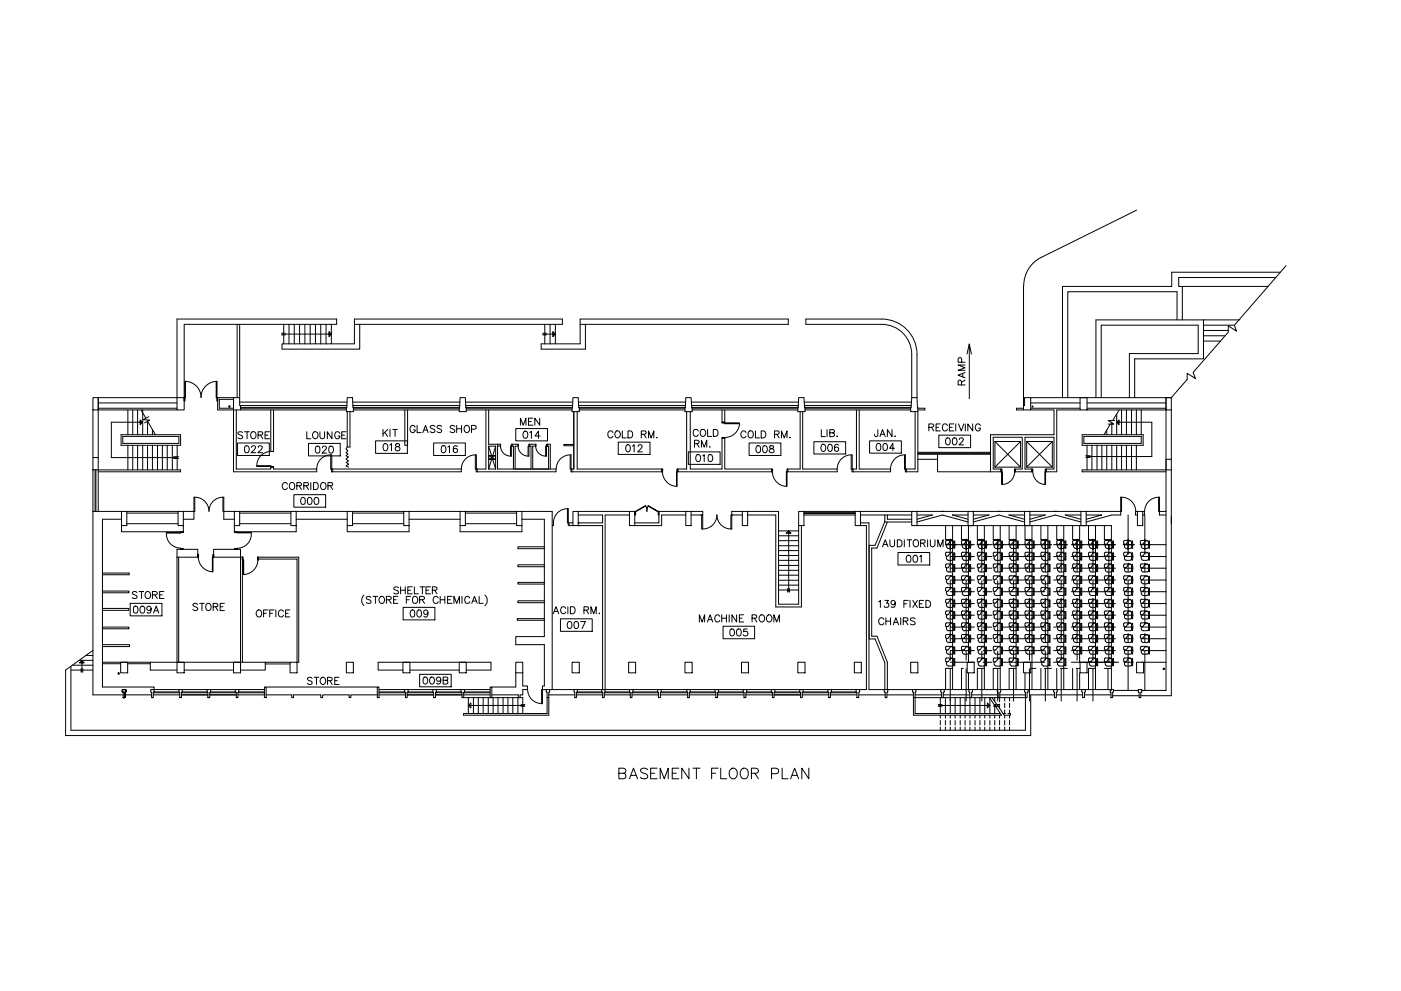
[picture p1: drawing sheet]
<svg xmlns="http://www.w3.org/2000/svg" width="420mm" height="297mm" viewBox="0 0 420 297" stroke-linecap="round" stroke-linejoin="round" font-family="sans-serif">
<!-- layer: 73-B$0$A-WALL -->
<g fill="none" stroke="#000" stroke-width=".3">
<path d="M53.1 119.2h-23.6v18M55.2 119.2v1M70 119.2h-4.7v3.7h4.7v18.5h25v-.8h-13v-.5h-.8v.5h-10.3v-17.7M70 119.7h-4.2v2.7h4.2M309.1 119.2h42.2M349.7 119.2v87.7h-7.3M27.9 122.9v14.3M29.5 122.9h23.6M29.5 122.4h23.6M29.5 120.8h23.6M81.2 122.9v12.4h.8v-12.4M104.1 123.4v10.6h.9v-10.6"/>
<path d="M104.1 134l-.3 .6 .5 .5-.5 .6 .6 .4-.6 .5 .7 .4-.7 .5 .7 .7-.7 .4 .8 .5-.8 .5 .8 .4M121.4 122.9l.1 10.6h.7v-10.6M145.7 122.9v17.7h-2.6v.8h23.6v-.8h-17.5v-7.4h-2.6v-10.3M146.6 133.7h2v6.9h-2zM172.1 123.4v17.2h-.6v.8h27v-.8h-25.4v-17.2M205.9 123.4v17.2h-2.6M207 123.4v17.2h9.5v-9.3h.9v9.3h14.1v.8h-28.2M216.5 122.9v3.7h.9v-3.7M240 123.4v17.2h-3.8M240.7 123.4v17.2h10.4v.8h-14.9M256.9 122.9v17.7h-1.1v.8h11.3v-.8h-9.4v-17.7M274.4 123.4v17.2h-2.6v.8h3.5v-18"/>
<path d="M275.3 122.4h2.1v.5h-2.1M307 122.4h-2.1v.5h2.1M309.1 122.9h7v7.4h-19.1v11.1h3.2M309.1 122.4h14.8M309.1 120.8h14.8M323.9 122.9h-7v18.5h-3.2v-.8h2.4v-9.5h-8.7v9.5h2.1v.8h-5M326 122.9h23.7M326 122.4h23.7M326 120.8h23.7M351.3 122.9v14.8M29.5 140.8h24.7v.6h-24.7M36.4 157.5v1.9h18.6"/>
<path d="M36.4 155.6h-5.7v50.3h15.5v.8M36.4 153.3h-8.5v55h9M38 153.3h15.4M38 157h15.4M38 153.8h15.4M54.2 159.4h.8M55 153.3h3.2v2.3h-3.2M55 157.5v1.9M70.3 157.5v1.9h18.5v-1.9M70.3 159.4h.8M70.3 153.3h-3.2v2.3h3.2M71.9 153.3h15.3"/>
<path d="M71.9 157h15.3M71.9 153.8h15.3M88.8 153.3h15.3M88.8 155.6h15.3M99.8 140.6h38.6v.8h-38.6zM104.1 157.5v1.9h18.6v-1.9M105.7 153.3h15.4M105.7 157h15.4M105.7 153.8h15.4M122.7 153.3h15.3M122.7 155.6h15.3M138 157.5v1.9h18.5v-1.9"/>
<path d="M139.6 153.3h15.3M139.6 157h15.3M139.6 153.8h15.3M156.5 155.6h6.8v35.2h-8.6v2.4h8.6v12.4h-.6v1.1h1.1M156.5 153.3h9.1v53.4M171.8 156.7h-1.1v.8h1.1M173.4 153.3h15.4M173.4 154.4h7.3v2.3h-7.3M173.4 157.5h7.3v49.2M188.8 154.4h-7.3v52.3M190.4 153.3v1.1M203.3 140.6v.8v-.8"/>
<path d="M205.7 153.3h-8.1v3.4h-7.2M205.7 154.4h-7.3v3.1h-8M207.3 153.3h3.4v1.1h-3.4M222.6 153.3h-3.2v1.1h3.2M224.2 153.3h9.3v27.8h6v-23.6M224.2 154.4h8.5v27.5h7.6v-24.4M236.2 140.6v.8v-.8M258.1 157.5h1.7v49.2h-2M258.1 153.3h15.3M258.1 154.4h15.3M265.4 156.3l-3 7.1h-1.7v28.1h1.7l3 7.1v8.1h-4.8v-50h-2.5M265.4 154.4v2.1h8"/>
<path d="M266.1 156.5l-3.1 7.8h-1.6v26.4h1.6l3.1 7.8v8.2h7.6M266.1 154.4v1.2h7.3M275 153.3h15.3M275 154.4h4.6l-4.6 1.2M275 156.5l7.6-2.1 7.7 2.1M290.3 154.4h-4.7l4.7 1.2M291.9 153.3h15.4M291.9 154.4h4.7l-4.7 1.2M291.9 156.5l7.7-2.1 7.7 2.1M300.2 141.4v-.8h-2.3v-9.5h8.7v9.5h-2.1v.8M300.2 140.6v.8M304.5 140.6v.8"/>
<path d="M307.3 154.4h-4.7l4.7 1.2M308.9 153.3h15.3M308.9 154.4h4.6l-4.6 1.2M308.9 156.5l7.6-2.1 7.7 2.1M324.2 154.4h-4.7l4.7 1.2M325.7 154.4h4.7l-4.7 1.2M325.7 153.3h10.4v1.1h-2.7l-7.7 2.1M341.1 153.3h-.6v1.1h.6M342.7 153.3h.5v1.1h-.5M349.7 153.3h-2v1.1h2M349.7 140.8h-25.2v.6h25.2M351.3 140.8v67.7h-9.2"/>
<path d="M53.1 167h6.4M53.6 167v31.5M59.3 167v-2.3h-6.2v33.8M63.7 167h9.2M64.1 166.2v.8v-.8M64.1 167v-2.3h8v33.8M72.7 167v.8v-.8M72.7 167v31.5M77.2 167h12.3M77.2 167.6h11.8M77.5 167v.8M89.6 167v31.5h-.5v-30.9"/>
<path d="M21.3 199.7v19.2h286.2v-10.6h-7.7M30.7 198.5h48.9v2.4h-7.5M30.7 198.9h5.5M38.3 198.9h6.8M45.1 198.5v2.4h8M79.6 199h7.4M79.6 198.5h7.4M19.7 200.9v19.6h289.4v-12.2h7.1M37.5 208.3h8M54.4 208.3h7.9M55.2 200.9h14.8M62.9 208.3h8"/>
<path d="M79.8 208.3h7.7v.8h.5v-.8h8.2v.8h.6v-.8h7.9v.8h.5v-.8h7.9M79.8 205.9h33.3M120.8 200.9h-7.4v-2.4h33.8v2.4h-7.4M122.1 208.3h7.9M122.9 200.9h14.8M130.6 208.3h7.9M154.7 201.6v4.3h-7.2M156.8 201.7v3.9h1.4v1.1h-1.4v1.6h-.9v.8h-.5v-.8h-7.9M164.6 208.3h7.8M164.8 206.7h7.3M257.5 208.3h8M266 208.3h7.9"/>
<path d="M274.4 208.3h8M274.4 209.1h33.4M274.7 206.7h7.4M282.9 208.3h7.9M283.2 206.7h7.4M291.4 208.3h7.9M291.6 206.7h7.5M300.1 206.7h7.2M308.3 206.7h7.7M316.8 208.3h7.9M317 206.7h7.4M325.2 206.7h7.7"/>
<path d="M325.2 208.3h8M333.7 208.5h7.9M333.9 206.9h7.5"/>
</g>
<!-- layer: 73-B$0$A-GLAZ-SILL -->
<g fill="none" stroke="#000" stroke-width=".3">
<path d="M72 121.5h32.1M72.1 122.9h31.8M105.8 121.5h32.1M106 122.9h31.7M139.7 121.5h32.1M139.8 122.9h31.8M173.5 121.5h32.1M173.7 122.9h31.7M207.4 121.5h32.1M207.6 122.9h31.7M241.2 121.5h32.1M241.4 122.9h31.7"/>
<path d="M27.9 140.8v12.5M29.5 140.8v12.5M241.1 153.3h15.4M241.1 154.4h15.4M46 208.3h7.9M46.2 206.7h7.5M54.4 208.3h7.9M54.7 206.7h7.4M62.9 208.3h8M63.2 206.7h7.3M71.4 208.3h7.9M71.6 206.7h7.7"/>
<path d="M113.7 206.7h7.6M113.7 208.3h7.9M122.1 208.3h7.9M122.4 206.7h7.4M130.6 208.3h7.9M130.9 206.7h7.3M139.1 208.3h7.9M139.3 206.7h7.7M172.9 208.3h7.8M173.2 206.7h7.3M181.2 208.3h7.8M181.5 206.7h7.3"/>
<path d="M189.5 208.3h8M189.9 206.7h7.3M198 208.3h8.2M198.3 206.7h7.7M206.7 208.3h8M207 206.7h7.4M215.2 206.7h7.7M215.2 208.3h7.9M223.7 208.3h7.9M224 206.7h7.3M232.1 208.3h8M232.4 206.7h7.4"/>
<path d="M240.6 208.3h7.9M240.8 206.7h7.5M249 208.3h8M249.4 206.7h7.3"/>
</g>
<!-- layer: 73-B$0$A-FLOR-STCT -->
<path d="M385.7 79.6l-15.5 17.9 .6 1.8-2.4-1.6v1.9l-10.6 12 .7 1.9-2.5-1.6v1.8l-4.7 5.5M42.3 122.9l1.4 2.4M44.3 126.2l2.3 4.1M44.6 124.9l-1.7 .9 2 .1-1.5 .8M333 127.1l-1.9 3.2M334.3 126h-1.9l1.6 1.1h-1.6M335.7 122.9l-2 3.1M27.9 194.9l-8.2 6M296.7 209.1l1.5 2.2 .5-.1-.7 .5 .5-.1 1.8 2.8M297.5 209.1l1.5 2.2 .5-.1-.7 .5 .5-.1 1.9 2.8" fill="none" stroke="#000" stroke-width=".3"/>
<!-- layer: 73-B$0$A-WALL-PRHT -->
<g fill="none" stroke="#000" stroke-width=".3">
<path d="M149.2 133.2h.8v.5h-.8M172.1 133.2h-3v.4h3M154 140.6v-6.9h-.4v-.5h1.8v.5h-.9v6.9M159.3 140.6v-6.9h-.4v-.5h1.8v.5h-.9v6.9M164.5 140.6v-6.9h-.3v-.5h.8v7.4M30.7 177.2h8v.5h-8M30.7 171.8h8v.5h-8M163.3 174.6h-8v.5h8M163.3 169.3h-8v.6h8M163.3 163.9h-8v.6h8M30.7 188h8v.5h-8M30.7 182.4h8v.5h-8"/>
<path d="M30.9 193.2h8v.6h-8M163.3 180.1h-8v.6h8M163.3 185.4h-8.2v.5h8.2"/>
</g>
<!-- layer: 73-B$0$A-DOOR -->
<g fill="none" stroke="#000" stroke-width=".3">
<path d="M55.2 119.2l.3 .2v.8h-.3zM55.4 114.4v4.8h.2v-4.8M55.5 114.3a4.9 4.9 0 0 1 4.8 4.9M64.8 114.4v4.8h.3v-4.9a4.9 4.9 0 0 0-4.8 4.9M65.1 119.2h.2v1h-.3zM77 139.6h4.2v.5M81.2 135.3a4.2 4.2 0 0 0-4.2 4.5h5v.3M99.2 136.3v4.3h.6M142.6 136.3v4.3h.5M142.8 136.3a4.2 4.2 0 0 0-4.4 4.3M142.9 136.4v4.2M150.2 133.2a3 3 0 0 0 3.2 3.5"/>
<path d="M153.6 133.7h-.5v3M153.6 133.2h-.3v3.5M158.9 133.2h-.3l.1 3.5a3 3 0 0 1-3.3-3.5M158.9 133.7h-.5v3M164.2 133.2h-.3v3.5a3 3 0 0 1-3.2-3.5M164.2 133.7h-.6v3M171 136.3v4.3h.6M171.3 136.4v5h.2M171.3 136.3a4.2 4.2 0 0 0-4.5 4.3M216.5 126.6h.9v.1l-.9 .1zM216.5 131.1h.9v.2h-.9zM217.4 126.7h4.3v.3h-4.3z"/>
<path d="M221.8 126.9a4.4 4.4 0 0 1-4.4 4.2M255.3 136.3v4.3h.5M271.3 136.3v4.3h.5M271.5 136.4v5h.3M271.6 136.3a4.2 4.2 0 0 0-4.5 4.3M275.3 136.1h21.7M275.3 135.8h21.7M275.3 135.6h21.7M54.2 159.4v.4h-4.3M55 159.4v.2h-5.1a4.2 4.2 0 0 0 4.2 4.7M58.4 149v4.3h-.6M66.9 149v4.3h.5"/>
<path d="M67.1 149v4.3M67.2 149a4.2 4.2 0 0 0-4.5 4.3 4.2 4.2 0 0 0-4.5-4.3v4.3M70.3 159.4v.2h5M71.1 159.4v.3h4.3M75.3 159.6a4.2 4.2 0 0 1-4.2 4.7M95 140.6a4.2 4.2 0 0 1 4.5-4.3v4.3M99.4 140.6v.8h.4M142.8 140.6v.8h.3M166 156.7v.8h-.4M170.2 152.5v4.2h.2M170.4 152.5v5M170.5 152.5a4.2 4.2 0 0 0-4.5 4.2"/>
<path d="M190.4 153.3l.2 .2v.9h-.2zM190.6 153.3l2.9-1.7zM193.7 151.7l.3 1.6M194.4 151.7l-.4 1.6M194.4 151.6l3 1.8zM197.4 153.3h.2v1.1h-.2zM198.5 140.6h.2v.8h-.2zM198.7 141.4a4.4 4.4 0 0 0 4.2 4.4M202.9 141.4h.2v4.4h-.2zM203 140.6h.3v.8h-.2zM210.2 154.4h.5v4.2M210.4 154.4v4.2"/>
<path d="M210.5 158.6a4.2 4.2 0 0 0 4.5-4.3 4.2 4.2 0 0 0 4.5 4.3M219.4 154.4v4.2M219.7 154.4h-.5v4.2M231.5 140.6h.2l-.1 .8h-.1zM231.6 141.4a4.4 4.4 0 0 0 4.2 4.4M235.8 141.4h.2v4.4h-.2zM236 140.6h.2v.8h-.2zM251.1 140.6a4.2 4.2 0 0 1 4.5-4.3v4.3M255.5 140.6v.8h.3M300.2 140.6h.3l-.1 .8h-.2zM300.4 141.4h.2v3.8h-.2zM304.2 140.6h.3v.8h-.2z"/>
<path d="M304.3 141.4a3.8 3.8 0 0 1-3.7 3.8M309.5 140.6h.2v.8h-.2zM309.7 141.4a3.8 3.8 0 0 0 3.7 3.8M313.4 141.4h.2v3.8h-.2zM313.5 140.6h.2v.8h-.1zM336.4 149v4.3h-.3v-4.3a4.2 4.2 0 0 1 4.5 4.3M347.5 149v4.3h.2v-4.3a4.2 4.2 0 0 0-4.4 4.3M54.2 164.3v.4h.7v-.3h-.7M59.3 166.2h.3l-.1 .8h-.2zM59.5 167a4.4 4.4 0 0 0 4.2 4.4M63.7 167h.2v4.4h-.2zM63.8 166.2h.3v.8h-.2z"/>
<path d="M70.4 164.4h.7v.3h-.7zM72.7 167h.2v.8h-.2zM72.9 167.8h.2v4.4h-.2zM77.2 167h.3v.8h-.2zM77.3 167.8a4.4 4.4 0 0 1-4.2 4.4M158.2 206.7a4.2 4.2 0 0 0 4.5 4.2M162.7 206.7v4.2M162.9 206.7h-.5v4.2"/>
</g>
<!-- layer: 73-B$0$A-SITE -->
<path d="M340.9 63l-28.6 14.1a9.5 9.5 0 0 0-5.3 8.5M307 85.7v35.8" fill="none" stroke="#000" stroke-width=".3"/>
<!-- layer: 73-B$0$A-ANNO-TEXT -->
<g fill="none" stroke="#000" stroke-width=".3">
<path d="M288.3 115.4v-1l-.1-.4-.5-.1-.3 .3-.1 1.2h2.1M288.4 108.6l-.1-1.2-.3-.2-.6 .2-.1 1.2h2.1M288.7 112v1M289.4 111.6l-2.1 .9 2.1 .7M289.4 109.4h-2.1l2.1 .8-2.1 .8h2.1M289.4 113.9l-1.1 .7M72.8 129.7l-.5-.3-.9 .3v.4l1.2 .5 .2 .6a.89 .89 0 0 1-1.4 0M73.3 129.4h1.5M74.1 129.4v2.1M75.4 129.7l.2-.2a1.03 1.03 0 0 1 1.2 .9 1.03 1.03 0 0 1-1 1.1l-.4-.3-.2-.5zM77.4 130.4l1.2-.1 .1-.7-1.3-.2v2.1M78.1 130.4l.7 1.1"/>
<path d="M79.5 130.4h.8M80.8 129.4h-1.3v2.1h1.3M92 129.4v2.1h1.2M94 129.7l.2-.2a.99 .99 0 0 1 1.2 .9 .99 .99 0 0 1-1.2 1l-.5-.7zM95.9 129.4v1.5l.7 .6a.65 .65 0 0 0 .7-.6v-1.5M99.6 129.4v2.1l-1.4-2.1v2.1M101.9 129.9a.78 .78 0 0 0-.9-.5 .78 .78 0 0 0-.6 .8v.5a.77 .77 0 0 0 .7 .8 .77 .77 0 0 0 .8-.8h-.5M102.5 130.4h.8M103.8 129.4h-1.3v2.1h1.3M114.9 128.7v2.1M115.4 129.6l.9 1.2M116.3 128.7l-1.4 1.4"/>
<path d="M117 128.7v2.1M117.8 128.7h1.4M118.5 128.7v2.1M124.5 128a.78 .78 0 0 0-.9-.5 .78 .78 0 0 0-.6 .8v.5a.77 .77 0 0 0 .8 .9 .77 .77 0 0 0 .7-.9h-.5M125.1 127.5v2.2h1.2M126.8 129.7l.8-2.2 .8 2.2M127.1 128.9h1M130.4 127.8a.78 .78 0 0 0-.7-.3 .78 .78 0 0 0-.7 .5l.2 .3 1 .4 .2 .6a.89 .89 0 0 1-1.4 0M132.5 127.8a.71 .71 0 0 0-.9-.3 .71 .71 0 0 0-.5 .7l1.2 .5 .2 .6a.89 .89 0 0 1-1.4 0M136.4 127.8a.71 .71 0 0 0-.8-.3 .71 .71 0 0 0-.5 .7l1.1 .5 .2 .6a.89 .89 0 0 1-1.4 0M137 127.5v2.2M137 128.5h1.4"/>
<path d="M138.4 127.5v2.2M139.4 127.8a1 1 0 0 1 1.4 .3 1 1 0 0 1-.4 1.4 1.01 1.01 0 0 1-1.2-.4 1.01 1.01 0 0 1 .2-1.3zM141.4 128.7l1.2-.2 .1-.8-1.3-.2v2.2M156.1 127.4v-2.1l.8 2.1 .8-2.1v2.1M158.5 126.4h.8M159.8 125.3h-1.3v2.1h1.3M161.9 125.3v2.1l-1.5-2.1v2.1M183.8 129.7a.78 .78 0 0 0-.8-.6 .78 .78 0 0 0-.7 .8v.5a.78 .78 0 0 0 .6 .9 .78 .78 0 0 0 .9-.6M184.8 129.2a1 1 0 0 1 1.3 1 1 1 0 0 1-1.3 .9l-.4-.7v-.5zM186.6 129.2v2.1h1.2M188.3 129.2h.7a1.11 1.11 0 0 1 .8 1 1.11 1.11 0 0 1-.8 1.1h-.7zM192.3 130.2l1.3-.2 .2-.5-.2-.3h-1.3v2.1"/>
<path d="M193.1 130.2l.7 1.1M194.5 131.3v-2.1l.8 2.1 .8-2.1v2.1M197 131.1v.2l.1-.2M208.3 133l1.2-.2 .2-.5-.5-.3h-.9v2M209 133l.7 1M209.4 129.2a.78 .78 0 0 0-.9-.5 .78 .78 0 0 0-.6 .8v.5a.78 .78 0 0 0 .6 .8 .78 .78 0 0 0 .9-.5M210.2 129a1 1 0 0 1 1.4 .3 1 1 0 0 1-.4 1.4 1.01 1.01 0 0 1-1.2-.5 1.01 1.01 0 0 1 .2-1.2zM210.4 134v-2l.8 2 .8-2v2M212.2 128.7v2.1h1.2M212.9 133.9l-.1 .1h.2M213.9 128.7h.7a1.11 1.11 0 0 1 .8 1.1 1.11 1.11 0 0 1-.8 1h-.7zM223.7 129.7a.78 .78 0 0 0-.9-.5 .78 .78 0 0 0-.6 .7 .9 .9 0 0 0 .3 1.1 .9 .9 0 0 0 1.1-.1l.1-.2"/>
<path d="M224.7 129.2a1.03 1.03 0 0 1 1.2 .5 1.03 1.03 0 0 1-.2 1.2l-.2 .2a1.05 1.05 0 0 1-1.2-.6 1.05 1.05 0 0 1 .4-1.3zM226.6 129.2v2.1h1.2M228.3 129.2h.7a1.11 1.11 0 0 1 .7 1 1.11 1.11 0 0 1-.7 1.1h-.7zM232.3 130.2l1.2-.2 .1-.7-1.3-.1v2.1M233 130.2l.7 1.1M234.4 131.3v-2.1l.8 2.1 .8-2.1v2.1M236.9 131.1v.2l.1-.2M246.3 128.8v2.1h1.2M248 128.8v2.1M248.8 129.7h1.3l.1-.5-.1-.4h-1.3v2.1l1.3-.2 .1-.5-.5-.5M251.1 130.7h.1M263.3 128.8l-.1 1.9-.3 .2-.5-.2-.2-.5"/>
<path d="M263.9 130.9l.8-2.1 .8 2.1M264.2 130.2h1M267.5 128.8v2.1l-1.4-2.1v2.1M268.4 130.7v.2l.1-.2M278.6 128.1h.9l.4-.2 .1-.5-.2-.3h-1.2v2.1M279.3 128.1l.7 1.1M280.7 128.1h.8M282 127.1h-1.3v2.1h1.3M284.2 127.6a.85 .85 0 0 0-1.2-.5 .85 .85 0 0 0-.4 1.2 .78 .78 0 0 0 .7 .9 .78 .78 0 0 0 .9-.5M284.7 128.1h.9M286.1 127.1h-1.4v2.1h1.4M286.6 127.1v2.1"/>
<path d="M287.5 127.1l.8 2.1 .7-2.1M289.5 127.1v2.1M291.7 127.1v2.1l-1.4-2.1v2.1M294 127.6a.79 .79 0 0 0-.9-.5 .79 .79 0 0 0-.6 .8 .85 .85 0 0 0 .3 1.2 .85 .85 0 0 0 1.2-.4v-.4h-.5M86.2 145.2a.78 .78 0 0 0-.9-.6 .78 .78 0 0 0-.7 .8 .9 .9 0 0 0 .3 1.1 .9 .9 0 0 0 1.2-.1l.1-.2M87 144.9l.2-.2a1.03 1.03 0 0 1 1.2 .9 1.03 1.03 0 0 1-1 1.1l-.5-.5zM89 145.6l1.2-.1 .2-.5-.2-.3h-1.2v2M89.7 145.6l.7 1.1M91.1 145.6l1.2-.1 .1-.7-1.3-.1v2M91.8 145.6l.7 1.1M93.2 144.7v2M94 144.7h.7a1.11 1.11 0 0 1 .8 1 1.11 1.11 0 0 1-.8 1h-.7z"/>
<path d="M96.3 144.9a1.01 1.01 0 0 1 1.5 .3 1.01 1.01 0 0 1-.5 1.4 1.01 1.01 0 0 1-1.2-.4 1.01 1.01 0 0 1 .2-1.3zM98.4 145.6l1.2-.1 .1-.7-1.3-.1v2M99.1 145.6l.7 1.1M41.1 177.6a.78 .78 0 0 0-.8-.3 .78 .78 0 0 0-.6 .5l1.4 1-.2 .5-.7 .1-.5-.3M41.7 177.3h1.4M42.4 177.3v2.1M43.7 177.6l.2-.2a.99 .99 0 0 1 1.3 1 .99 .99 0 0 1-1.3 .9l-.4-.7zM45.7 178.3h1l.3-.2 .2-.4-.5-.4h-1v2.1M46.4 178.3l.8 1.1M47.9 178.3h.7M49.1 177.3h-1.2v2.1h1.2M109.1 178.4a2.14 2.14 0 0 0 0 3.1"/>
<path d="M111.2 179.1a.78 .78 0 0 0-.7-.4 .78 .78 0 0 0-.7 .6l1.4 1-.1 .5h-.7l-.6-.2M111.9 178.8h1.4M112.6 178.8v2M113.9 179.1a.77 .77 0 0 1 .9-.3 .77 .77 0 0 1 .5 .8v.5a.83 .83 0 0 1-.8 .8 .83 .83 0 0 1-.8-.8zM115.9 179.8h.9l.4-.2 .1-.5-.5-.3h-.9v2M116.6 179.8l.7 1M118 179.8h.8M119.3 178.8h-1.3v2h1.3M119.5 176.2a.71 .71 0 0 0-.8-.3 .71 .71 0 0 0-.5 .7l1.1 .5 .2 .6-.5 .3-.9-.3M120.1 175.9v2.1M120.1 176.9h1.4M121.5 175.9v2.1"/>
<path d="M121.8 179.8h.9M122.3 176.9h.8M123.2 178.8h-1.4v2M123.6 175.9h-1.3v2.1h1.3M124.1 178.9a.99 .99 0 0 1 1.2 .9 .99 .99 0 0 1-1.2 1l-.4-.7 .1-.8zM124.3 175.9v2.1h1.2M125.8 179.8h1l.4-.2 .1-.5-.5-.3h-1v2M126 175.9h1.4M126.6 179.8l.7 1M126.7 175.9v2.1M127.8 176.9h.8M129.1 175.9h-1.3v2.1h1.3"/>
<path d="M129.7 176.9l1.3-.2v-.6l-1.3-.2v2.1M130.4 176.9l.7 1.1M131.4 179.3a.78 .78 0 0 0-.9-.6 .78 .78 0 0 0-.6 .9v.5a.78 .78 0 0 0 .7 .8 .78 .78 0 0 0 .8-.6M132 179.8h1.4M132 178.8v2M133.4 178.8v2M134.2 179.8h.9M135.6 178.8h-1.4v2h1.4M138.5 178.8v2M140.9 179.3a.79 .79 0 0 0-.9-.5 .79 .79 0 0 0-.6 .8v.5a.78 .78 0 0 0 .6 .8 .78 .78 0 0 0 .9-.6M143.7 178.8v2h1.2M145.4 178.4a2.14 2.14 0 0 1 0 3.1"/>
<path d="M264.7 163.9l.8-2.1 .8 2.1M265 163.2h1M265.4 180h1l-.5 .8a.69 .69 0 0 1 .5 1.1 .69 .69 0 0 1-1.2-.2M266.9 161.8v1.5l.6 .6a.65 .65 0 0 0 .8-.6v-1.5M269.1 161.8h.7a1.11 1.11 0 0 1 .7 1 1.11 1.11 0 0 1-.7 1.1h-.7zM271.2 161.8v2.1M272 161.8h1.4M272.4 180h-1.3v2.1M272.7 161.8v2.1M272.9 180v2.1M273.7 180l1.4 2.1M274.1 162.1l.1-.2a1.03 1.03 0 0 1 1.3 .9 1.03 1.03 0 0 1-1.1 1.1l-.5-.5z"/>
<path d="M275.1 180l-1.4 2.1M276.1 162.8l1.2-.1 .2-.3-.2-.5-1.2-.1v2.1M276.8 162.8l.7 1.1M277 180h-1.3v2.1h1.3M277.7 180a1.16 1.16 0 0 1 1.2 .5 1.16 1.16 0 0 1 0 1.3l-1.2 .3zM278.2 161.8v2.1M279 161.8v1.5a.7 .7 0 0 0 .7 .6 .7 .7 0 0 0 .7-.6v-1.5M281.2 163.9v-2.1l.8 2.1 .8-2.1v2.1M59.3 181.2a.82 .82 0 0 0-.8-.4 .82 .82 0 0 0-.7 .6l.5 .4 .7 .3 .3 .6a.95 .95 0 0 1-1.5 0M59.9 180.8h1.4M60.6 180.8v2.2M61.9 181.2l.2-.2a1.01 1.01 0 0 1 1.2 .4 1.01 1.01 0 0 1-.2 1.3l-.2 .2a1.01 1.01 0 0 1-1.2-.5 1.01 1.01 0 0 1 .2-1.2z"/>
<path d="M63.9 181.9l1.2-.1 .2-.3-.1-.5-1.3-.2v2.2M64.6 181.9l.7 1.1M66 181.9h.9M67.3 180.8h-1.3v2.2h1.3M77.1 183.1a.77 .77 0 0 1 .9-.2 .77 .77 0 0 1 .5 .7v.5a.83 .83 0 0 1-.8 .8 .83 .83 0 0 1-.9-.8zM79.1 183.8h.8M80.4 182.8h-1.3v2.1M80.9 183.8h.8M82.2 182.8h-1.3v2.1M82.7 182.8v2.1M85 183.3a.79 .79 0 0 0-.9-.5 .79 .79 0 0 0-.6 .8v.5a.78 .78 0 0 0 .7 .8 .78 .78 0 0 0 .8-.5M85.7 183.8h.7"/>
<path d="M86.9 182.8h-1.2v2.1h1.2M136.1 180.8v-2l.9 2 .8-2v2M141.5 180.8l.8-2 .8 2M141.8 180.1h1M165.9 184l.8-2.1 .9 2.1M166.2 183.3h1.1M169.7 182.4a.78 .78 0 0 0-.9-.5 .78 .78 0 0 0-.7 .7v.5a.79 .79 0 0 0 .7 .9 .79 .79 0 0 0 .9-.5M170.3 181.9v2.1M171.1 181.9h.7a1.11 1.11 0 0 1 .7 1 1.11 1.11 0 0 1-.7 1.1h-.7zM175.1 182.9l1.2-.1 .2-.4-.2-.5h-1.2v2.1M175.8 182.9l.7 1.1M177.2 184v-2.1l.8 2.1 .8-2.1v2.1"/>
<path d="M179.8 183.8h.1M209.7 186.4v-2.1l.9 2.1 .7-2.1v2.1M212.1 186.4l.9-2.1 .7 2.1M212.5 185.7h1M215.9 184.8a.78 .78 0 0 0-.9-.5 .78 .78 0 0 0-.6 .8v.5a.78 .78 0 0 0 .6 .8 .78 .78 0 0 0 .9-.5M216.5 184.3v2.1M216.5 185.3h1.4M217.9 184.3v2.1M218.7 184.3v2.1M220.9 184.3v2.1l-1.4-2.1v2.1M221.7 185.3h.8M223 184.3h-1.3v2.1h1.3"/>
<path d="M225.5 185.3l1.3-.1 .1-.7-.5-.2h-.9v2.1M226.2 185.3l.7 1.1M227.9 184.6l.2-.2a1.06 1.06 0 0 1 1.2 .7 1.06 1.06 0 0 1-.6 1.3 1.09 1.09 0 0 1-1-.6 1.09 1.09 0 0 1 .2-1.2zM230.1 184.6a1 1 0 0 1 1.4 .3 1 1 0 0 1-.4 1.4 1.01 1.01 0 0 1-1.3-.4 1.01 1.01 0 0 1 .3-1.3zM232.1 186.4v-2.1l.8 2.1 .8-2.1v2.1M263.5 180.4l.5-.4v2.1M265 185.7a.79 .79 0 0 0-.9-.5 .79 .79 0 0 0-.6 .8 .9 .9 0 0 0 .3 1.1 .9 .9 0 0 0 1.2-.1v-.2M265.7 185.2v2.1M265.7 186.2h1.4M267.1 185.2v2.1M267.9 187.3l.8-2.1 .8 2.1M268.2 186.6h1"/>
<path d="M268.5 180.7a.64 .64 0 0 1-.9 .4 .64 .64 0 0 1-.2-1 .64 .64 0 0 1 1 .2l.1 .4a.94 .94 0 0 1-.9 1.4l-.3-.3M270.1 185.2v2.1M270.9 186.2l1.3-.2v-.6l-1.3-.2v2.1M271.1 181h.8M271.6 186.2l.7 1.1M274.4 185.5a.71 .71 0 0 0-.8-.4 .71 .71 0 0 0-.5 .8l1.1 .5 .2 .6-.5 .3-.9-.3M275.7 181h.8M93.6 203.3a.78 .78 0 0 0-.8-.3 .78 .78 0 0 0-.6 .5l.4 .5 .8 .2 .2 .7a.89 .89 0 0 1-1.4 0M94.2 203h1.4M94.9 203v2.2M96.3 203.3l.1-.2a1.06 1.06 0 0 1 1.3 .8 1.06 1.06 0 0 1-.7 1.3 1.09 1.09 0 0 1-1-.7 1.09 1.09 0 0 1 .3-1.2zM98.2 204h1.2l.2-.7-.4-.3h-1v2.2"/>
<path d="M98.9 204l.7 1.2M100.4 204h.7M101.7 203h-1.3v2.2h1.3"/>
</g>
<!-- layer: 73-B$0$A-FLOR-STRS-LDER -->
<g fill="none" stroke="#000" stroke-width=".3">
<path d="M84.4 99.9h1.2M162.7 99.9h1.2M84.4 100.4h1.2M84.6 100.1h14.8l-.7 .8v-1.5l.7 .7M162.7 100.4h1.2M162.9 100.1h3.7l-.8 .8v-1.5l.8 .7M290 106.1l.7-3 .6 3M290.7 103.1v16.4M42.8 126.6l-.8-.7v1.4l.8-.7h-9.4v10.6h19.7M52.1 137.4h1.5M52.1 136.9h1.5M325.6 136.6h1.4"/>
<path d="M325.6 137.1h1.4M334.9 126.6l.7 .7v-1.4l-.7 .7h10.5v10.2h-19.4M236.5 159.1l-.7 .7h1.4l-.7-.7v18.3M236.2 176.4v1.1M236.8 176.4v1.1M24.6 197.9l-.8 .8h1.5l-.7-.8v3.5M24.3 200.4v1.1M24.8 200.4v1.1M140.5 211.5l.7 .7v-1.5l-.7 .8h16.8M156.3 211.2h1.1M156.3 211.7h1.1M281.4 211.2h1.1"/>
<path d="M281.4 211.7h1.1M281.5 211.5h15.4M296.1 210.7l.8 .8-.8 .7z"/>
</g>
<!-- layer: 73-B$0$A-FLOR-EVTR -->
<path d="M298.4 132.3v7.7M298.4 132.3h7.7M298.4 132.3l7.7 7.7M306.1 132.3v7.7M306.1 132.3l-7.7 7.7M308 132.4l7.7 7.7M315.6 132.3v7.7h-7.7M315.6 132.3h-7.7v7.7M315.6 132.3l-7.7 7.7M298.4 140h7.7" fill="none" stroke="#000" stroke-width=".3"/>
<!-- layer: 73-B$0$A-FLOR-STRS -->
<g fill="none" stroke="#000" stroke-width=".3">
<path d="M85.1 97.2v5.9M86.7 97.2v5.9M88.3 97.2v5.9M89.8 97.2v5.9M91.4 97.2v5.9M93 97.2v5.9M94.6 97.2v5.9M96.2 97.2v5.9M97.8 97.2v5.9M99.4 97.2v5.9M163.4 97.2v5.9M165 97.2v5.9"/>
<path d="M166.6 97.2v5.9M38.3 122.9v7.4M38.3 133.5v7.3M39.8 122.9v7.4M39.8 133.5v7.3M41.3 122.9v7.4M41.3 133.5v7.3M42.8 122.9v7.4M42.8 133.5v7.3M44.3 126.2v4.1M44.3 133.5v7.3M45.7 128.8v1.5"/>
<path d="M45.7 133.5v7.3M47.2 133.5v7.3M48.7 133.5v7.3M50.2 133.5v7.3M51.7 133.5v7.3M53.1 133.5v7.3M275.3 137.7h5.9M275.3 136.1h5.9M326 133.5v7.3M327.5 133.5v7.3M329 133.5v7.3M330.4 133.5v7.3"/>
<path d="M331.9 128.9v1.4M331.9 133.5v7.3M333.4 126.5v3.8M333.4 133.5v7.3M334.9 124.1v6.2M334.9 133.5v7.3M336.4 122.9v7.4M336.4 133.5v7.3M337.8 122.9v7.4M337.8 133.5v7.3M339.3 122.9v7.4M339.3 133.5v7.3"/>
<path d="M340.8 122.9v7.4M340.8 133.5v7.3M342.3 122.9v7.4M233.5 159.1h6M283.6 157.5v4.2h2.1M285.7 157.5v49.2M288.3 157.5v4.2h2.1M290.4 157.5v41M293.1 157.5v4.2h2.1M295.2 157.5v49.2M297.9 157.5v4.2h2.1M300 157.5v49.2"/>
<path d="M302.6 157.5v4.2h2.1M304.7 157.5v49.2M307.4 157.5v4.2h2.1M309.5 157.5v49.2M312.2 157.5v4.2h2.1M314.3 157.5v49.2M316.9 157.5v4.2h2.1M319 157.5v49.2M321.7 157.5v4.2h2.1M323.8 157.5v41M326.4 157.5v4.2h2.1M328.5 157.5v49.2"/>
<path d="M331.2 157.5v4.2h2.1M333.3 157.5v49.4M233.5 160.6h6M233.5 162.1h6M233.5 163.6h6M233.5 165h6M233.5 166.5h6M233.5 168h6M233.5 169.5h6M233.5 170.9h6M233.5 172.4h6M233.5 173.9h6"/>
<path d="M233.5 175.4h6M233.5 176.8h6M21.7 199.4h6.2M23.7 197.9h4.2M25.8 196.5h2.1M21.3 200.9h6.6M140.5 209.1v4.8M142 209.1v4.8M143.4 209.1v4.8M144.9 209.1v4.8M146.4 209.1v4.8M147.9 209.1v4.8"/>
<path d="M149.3 209.1v4.8M150.9 209.1v4.8M152.3 209.1v4.8M153.8 209.1v4.8M155.3 209.1v4.8M156.8 209.1v4.8M282 209.1v4.8M283.5 209.1v4.8M285 209.1v4.8M285.7 200.3h-2.1v6.4M286.4 209.1v4.8M288 209.1v4.8"/>
<path d="M288.9 200.3h-.6v6.4M289.4 209.1v4.8M290.4 201.7v5M290.9 209.1v4.8M292.4 209.1v4.8M293.9 209.1v4.8M295.2 200.3h-2.1v6.4M295.3 209.1v4.8M296.9 209.1v4.8M298.3 211.7v2.2M299.8 213.5v.4M300 200.3h-2.1v6.4"/>
<path d="M304.7 200.3h-2.1v6.4M307.4 201.7v5M309.1 200.3h1.5M312.2 200.3v6.4M313.2 200.3h2.1M316.9 200.3v6.4M318 200.3h2.1M321.7 200.3v6.4M322.8 200.3h1.1M323.8 201.7v5M328.5 200.3h-2.1v6.4M331.2 200.3h2.1"/>
<path d="M332.3 200.3v6.4"/>
</g>
<!-- layer: 73-B$0$A-FLOR-BLOW -->
<g fill="none" stroke="#000" stroke-width=".3">
<path d="M71.1 97.2v22M71.9 97.2v22M106.3 97.2h62.3v-1.6h-62.3v7.5h-21.7v1.5h23.3v-7.4M174 97.2h62.4v-1.6h-62.4v7.5h-11.7v1.5h13.3v-7.4M353 95.9v-8.5h-32.8v31.8M354.6 85.9v10M360.9 95.9v11.7h-20.6v11.6M360.9 99.1h7.5M360.9 97.5h9.2M371.8 95.9h-43.1v23.3M382.6 83.2h-29.1v2.7h26.8M384 81.6h-32.6v4.3h-32.8v33.3"/>
<path d="M53.1 119.2v-23.6h47.9v1.6h-45.8v22M273.4 119.2v-13a9 9 0 0 0-9-9h-22.7v-1.6h22.7a10.6 10.6 0 0 1 10.6 10.6v13M330.3 119.2v-21.7h29v8.5h-20.6v13.2M360.9 102.2h5.1M360.9 100.6h6.5M71.9 120.5h32.2M105.8 120.5h32.1M139.6 120.5h32.2M146.6 136.5h2v1.2h-2zM173.5 120.5h32.1M207.3 120.5h32.2M241.2 120.5h32.2"/>
<path d="M297 136.1h-15.8v5.3h15.8M139.1 209.1h17.7"/>
</g>
<!-- layer: 73-B$0$A-COLS-CONC -->
<g fill="none" stroke="#000" stroke-width=".3">
<path d="M27.9 119.2h1.6v3.7h-1.6zM53.1 119.2h2.1v3.7h-2.1zM70 119.2h1.9v2.3h.2v1.4h-2.1zM104.1 119.2h1.6l.3 4.2h-2.1zM138 119.2h1.6l.2 4.2h-2.1zM171.8 119.2h1.6l.3 4.2h-2.1zM205.7 119.2h1.6l.3 4.2h-2.2zM239.5 119.2h1.6l.3 4.2h-2.1zM273.4 119.2h1.6l.3 4.2h-2.2zM307.3 119.2h1.8v3.7h-2.1v-1.4h.3zM323.9 119.2h2.1v3.7h-2.1zM349.7 119.2h1.6v3.7h-1.6z"/>
<path d="M27.9 137.2h1.6v3.6h-1.6zM349.7 137.7h1.6v3.1h-1.6zM36.4 153.3h1.6v4.2h-1.6zM53.4 153.3h1.6v4.2h-1.6zM70.3 153.3h1.6v4.2h-1.6zM87.2 153.3h1.6v4.2h-1.6zM104.1 153.3h1.6v4.2h-1.6zM121.1 153.3h1.6v4.2h-1.6zM138 153.3h1.6v4.2h-1.6zM154.9 153.3h1.6v4.2h-1.6zM171.8 153.3h1.6v4.2h-1.6zM188.8 153.3h1.6v4.2h-1.6z"/>
<path d="M205.7 153.3h1.6v4.2h-1.6zM222.6 153.3h1.6v4.2h-1.6zM239.5 153.3h1.6v4.2h-1.6zM256.5 153.3h1.6v4.2h-1.6zM273.4 153.3h1.6v4.2h-1.6zM290.3 153.3h1.6v4.2h-1.6zM307.3 153.3h1.6v4.2h-1.6zM324.2 153.3h1.5v4.2h-1.5zM341.1 153.3h1.6v4.2h-1.6zM36.2 198.5h2.1v3.2h-2.1zM53.1 198.5h2.1v3.2h-2.1zM70 198.5h2.1v3.2h-2.1z"/>
<path d="M87 198.5h2.1v3.2h-2.1zM103.9 198.5h2.1v3.2h-2.1zM120.8 198.5h2.1v3.2h-2.1zM137.7 198.5h2.1v3.2h-2.1zM154.7 198.5h2.1v3.2h-2.1zM171.6 198.5h2.1v3.2h-2.1zM188.5 198.5h2.1v3.2h-2.1zM205.4 198.5h2.2v3.2h-2.2zM222.4 198.5h2.1v3.2h-2.1zM239.3 198.5h2.1v3.2h-2.1zM256.2 198.5h2.1v3.2h-2.1zM273.1 198.5h2.2v3.2h-2.2z"/>
<path d="M290.1 198.5h2.1v3.2h-2.1zM307 198.5h2.1v3.2h-2.1zM323.9 198.5h2.1v3.2h-2.1zM340.9 198.5h2.1v3.2h-2.1zM36.9 207.5h-.2v-.8h1v.8h-.2v1.6h-.6h.6v-1.6h.2v-.8h-1v.8h.2h-.2v-.8h1v.8h-.2v1.6h-.6h.6v-1.6h.2v-.8h-1v.8h.2v1.6M45.2 206.7h1v.8h-.2v1.6h-.5v-1.6h-.3zM53.7 206.7h1v.8h-.3v1.6h-.5v-1.6h-.2zM62.1 206.7h1.1v.8h-.3v1.6h-.6v-1.6h-.2zM70.5 206.7h1.1v.8h-.2v1.6h-.5v-1.6h-.4zM79.3 205.9h.5v3.2h-.5zM113.1 205.9h.6v3.2h-.6zM121.3 206.7h1.1v.8h-.3v1.6h-.5v-1.6h-.3z"/>
<path d="M129.8 206.7h1.1v.8h-.3v1.6h-.6v-1.6h-.2zM138.2 206.7h1.1v.8h-.2v1.6h-.6v-1.6h-.3zM147 205.9h.5v3.2h-.5zM163.8 206.7h1v.8h-.2v1.6h-.5v-1.6h-.3zM172.1 206.7h1.1v.8h-.3v1.6h-.5v-1.6h-.3zM180.5 206.7h1v.8h-.3v1.6h-.5v-1.6h-.2zM188.8 206.7h1.1v.8h-.4v1.6h-.5v-1.6h-.2zM197.2 206.7h1.1v.8h-.3v1.6h-.5v-1.6h-.3zM206 206.7h1v.8h-.3v1.6h-.5v-1.6h-.2zM214.4 206.7h1.1v.8h-.3v1.6h-.5v-1.6h-.3zM222.9 206.7h1.1v.8h-.3v1.6h-.6v-1.6h-.2zM231.3 206.7h1.1v.8h-.3v1.6h-.5v-1.6h-.3z"/>
<path d="M239.8 206.7h1v.8h-.2v1.6h-.5v-1.6h-.3zM248.3 206.7h1.1v.8h-.4v1.6h-.5v-1.6h-.2zM256.7 206.7h1.1v.8h-.3v1.6h-.5v-1.6h-.3zM265.2 206.7h1v.8h-.2v1.6h-.5v-1.6h-.3zM273.7 206.7h1v.8h-.3v1.6h-.5v-1.6h-.2zM282.1 206.7h1.1v.8h-.3v1.6h-.5v-1.6h-.3zM290.6 206.7h1v.8h-.2v1.6h-.6v-1.6h-.2zM299.1 206.7h1v.8h-.3v1.6h-.5v-1.6h-.2zM307.3 206.7h1v.8h-.3v1.6h-.5v-1.6h-.2zM316 206.7h1v.8h-.2v1.6h-.6v-1.6h-.2zM324.4 206.7h1.1v.8h-.3v1.6h-.5v-1.6h-.3zM332.9 206.7h1v.8h-.2v1.6h-.5v-1.6h-.3z"/>
<path d="M341.4 206.7h1v.8h-.3v1.6h-.5v-1.6h-.2z"/>
</g>
<!-- layer: 73-B$0$A-FLOR-STHR -->
<path d="M36.3 130.3h17.9v3.2h-17.9zM36.8 130.8h16.9v2.1h-16.9zM324.5 130.3h18.3v3.2h-18.3zM325 130.8h17.3v2.1h-17.3zM164.1 209.1v4.8h-25.1v.5h25.6v-5.3M273.9 209.1v5.3h26.4M274.4 209.1v4.8h25.6" fill="none" stroke="#000" stroke-width=".3"/>
<!-- layer: 73-B$0$A-FLOR-PFID -->
<g fill="none" stroke="#000" stroke-width=".3">
<circle cx="68.8" cy="121.9" r=".22"/>
<circle cx="309.7" cy="121.9" r=".16"/>
<circle cx="35.6" cy="201.9" r=".22"/>
<circle cx="349" cy="200.5" r=".22"/>
</g>
<!-- layer: 73-B$0$A-GLAZ -->
<g fill="none" stroke="#000" stroke-width=".3">
<path d="M72.1 122.4h31.8M72.1 122.1h31.8M106 122.4h31.7M106 122.1h31.7M139.8 122.4h31.8M139.8 122.1h31.8M173.7 122.4h31.7M173.7 122.1h31.7M207.6 122.4h31.7M207.6 122.1h31.7M241.4 122.4h31.7M241.4 122.1h31.7"/>
<path d="M28.5 140.8v12.5M28.8 140.8v12.5M241.1 153.9h15.4M241.1 153.7h15.4M46 207.6h7.9M46.2 207.4h7.5M54.4 207.6h7.9M54.7 207.4h7.4M62.9 207.6h8M63.2 207.4h7.3M71.4 207.6h7.9M71.6 207.4h7.7"/>
<path d="M113.7 207.4h7.6M113.7 207.6h7.9M122.1 207.6h7.9M122.4 207.4h7.4M130.6 207.6h7.9M130.9 207.4h7.3M139.1 207.6h7.9M139.3 207.4h7.7M172.9 207.6h7.8M173.2 207.4h7.3M181.2 207.6h7.8M181.5 207.4h7.3"/>
<path d="M189.5 207.6h8M189.9 207.4h7.3M198 207.6h8.2M198.3 207.4h7.7M206.7 207.6h8M207 207.4h7.4M215.2 207.6h7.9M215.5 207.4h7.4M223.7 207.6h7.9M224 207.4h7.3M232.1 207.6h8M232.4 207.4h7.4"/>
<path d="M240.6 207.6h7.9M240.8 207.4h7.5M249 207.6h8M249.4 207.4h7.3"/>
</g>
<!-- layer: 0 -->
<path d="M275 157.5h58.3" fill="none" stroke="#000" stroke-width=".3"/>
<!-- layer: 73-B$0$A-FLOR-STHN -->
<g fill="none" stroke="#000" stroke-width=".3">
<path d="M282 214.4v.9M282 216v1.3M282 217.9v1M283.5 214.4v.9M283.5 216v1.3M283.5 217.9v1M285 214.4v.9M285 216v1.3M285 217.9v1M286.4 214.4v.9M286.4 216v1.3M286.4 217.9v1"/>
<path d="M288 214.4v.9M288 216v1.3M288 217.9v1M289.4 214.4v.9M289.4 216v1.3M289.4 217.9v1M290.9 214.4v.9M290.9 216v1.3M290.9 217.9v1M292.4 214.4v.9M292.4 216v1.3M292.4 217.9v1"/>
<path d="M293.9 214.4v.9M293.9 216v1.3M293.9 217.9v1M295.3 214.4v.9M295.3 216v1.3M295.3 217.9v1M296.9 214.4v.9M296.9 216v1.3M296.9 217.9v1M298.3 209.1v1.1M298.3 214.4v.9M298.3 216v1.3"/>
<path d="M298.3 217.9v1M299.8 209.1v1.3M299.8 211.1v1.2M299.8 214.4v.9M299.8 216v1.3M299.8 217.9v1M300.8 213.9h.8M301.3 209.1v1M301.3 210.8v1.3M301.3 212.8v1.1M301.3 214.4v.9M301.3 216v1.3"/>
<path d="M301.3 217.9v1M302.3 213.9h.7v.5h-1.8M302.8 209.1v1M302.8 210.8v1.3M302.8 212.8v1.1M302.8 214.4v.9M302.8 216v1.3M302.8 217.9v1"/>
</g>
<!-- layer: 73-B$0$A-FLOR-SHFT -->
<path d="M146.6 133.7l2 6.9M146.6 136.5l2 1.2M148.6 136.5l-2 1.2M148.6 133.7l-2 6.9" fill="none" stroke="#000" stroke-width=".3"/>
<!-- layer: 73-B$0$A-ANNO-TEXM -->
<g fill="none" stroke="#000" stroke-width=".3">
<path d="M185.6 231.8l1.8-.2a.71 .71 0 0 0 0-1.2l-1.8-.1v3.1h1.3a.83 .83 0 0 0 .8-.8 .83 .83 0 0 0-.8-.8M188.8 233.4l1.2-3.1 1.2 3.1M189.2 232.4h1.5M194.2 230.7a1.23 1.23 0 0 0-2.1 .3l.6 .6 .9 .3a.82 .82 0 0 1 .3 1.4 1.55 1.55 0 0 1-1.8-.3M195.1 231.8h1.2M197.1 230.3h-2v3.1h2M198 233.4v-3.1l1.2 3.1 1.2-3.1v3.1M201.6 231.8h1.2M203.6 230.3h-2v3.1h2M206.6 230.3v3.1l-2.1-3.1v3.1M207.8 230.3h2.1M208.8 230.3v3.1"/>
<path d="M213.4 231.8h1.2M215.4 230.3h-2v3.1M216.1 230.3v3.1h1.8M219 230.7l.3-.3a1.44 1.44 0 0 1 1.7 .5 1.44 1.44 0 0 1 0 1.8 1.18 1.18 0 0 1-1.4 .7 1.18 1.18 0 0 1-.9-1.2v-.7zM222.3 230.7a1.16 1.16 0 0 1 1.3-.4 1.16 1.16 0 0 1 .8 1.2 1.37 1.37 0 0 1-.3 1.5 1.37 1.37 0 0 1-1.5 .3 1.95 1.95 0 0 1-.3-2.6zM225.4 231.8l1.7-.2a.71 .71 0 0 0 0-1.2l-1.7-.1v3.1M226.4 231.8l1 1.6M231.4 231.9l1.8-.1a.85 .85 0 0 0 .3-.9 .85 .85 0 0 0-.8-.6h-1.3v3.1M234.6 230.3v3.1h1.7M237.1 233.4l1.2-3.1 1.2 3.1M237.6 232.4h1.5M242.6 230.3v3.1l-2.1-3.1v3.1"/>
</g>
<!-- layer: 73-B$0$A-FLOR-IDEN -->
<g fill="none" stroke="#000" stroke-width=".3">
<path d="M71.2 132.8h9.6v3.7h-9.6zM73.6 133.7a.67 .67 0 0 1 1 .3l.1 .5a.92 .92 0 0 1-.8 1.2l-.5-.4-.1-.8zM75.4 134.1l.4-.5h.5l.3 .4-.3 .7-1 1h1.4M77.5 134.1l.3-.5h.4l.5 .4-.3 .7-1.1 1h1.4M92.5 132.9h9.5v3.8h-9.5zM94.9 133.8h.8l.2 .8v.8a.66 .66 0 0 1-.6 .4 .66 .66 0 0 1-.6-.4l-.2-.8zM96.7 134.2l.4-.5 .6 .1 .2 .3-.3 .7-1 1h1.4M98.9 133.8a1.05 1.05 0 0 1 1.2 .8 1.05 1.05 0 0 1-.7 1.2l-.7-.4-.1-.8zM112.6 132.1h9.6v3.8h-9.6zM115.2 133.1a.65 .65 0 0 1 1 .3l.1 .5a1.01 1.01 0 0 1-.8 1.2 1.34 1.34 0 0 1-.3-2zM116.9 133.4l.5-.4v2.1M118.7 133.1l-.1 .4 .3 .3a.72 .72 0 0 1 1 .4 .72 .72 0 0 1-.5 .9h-.4a.71 .71 0 0 1-.4-.9 .71 .71 0 0 1 .9-.4l.3-.1v-.6z"/>
<path d="M130 132.8h9.6v3.7h-9.6zM132.6 133.7a1.05 1.05 0 0 1 1.2 .7 1.05 1.05 0 0 1-.7 1.3l-.7-.4-.1-.8zM134.3 134l.5-.4v2.1M137.2 133.9l-.7-.3a1.14 1.14 0 0 0-.6 1.1 1.14 1.14 0 0 0 .7 1 .66 .66 0 0 0 .7-.7 .66 .66 0 0 0-.7-.6 .66 .66 0 0 0-.7 .6M154.7 128.5h9.5v3.6h-9.5zM157.2 129.3a.65 .65 0 0 1 1 .4l.1 .5a.98 .98 0 0 1-.8 1.2 1.34 1.34 0 0 1-.3-2.1zM158.9 129.7l.5-.5v2.2M162 130.7h-1.5l1-1.5v2.2M185.4 132.5h9.5v3.7h-9.5zM188 133.4l.3-.1a1.14 1.14 0 0 1 .7 1.1 1.14 1.14 0 0 1-.7 1 1.34 1.34 0 0 1-.3-2zM189.7 133.7l.5-.4v2.1M191.4 133.8v-.3l.7-.2 .4 .2 .1 .4-1.3 1.5h1.4"/>
<path d="M206.4 135.4h9.6v3.8h-9.6zM209 136.3a1.05 1.05 0 0 1 1.2 .8 1.05 1.05 0 0 1-.7 1.3h-.2a1.32 1.32 0 0 1-.3-2.1zM210.7 136.7l.5-.4v2.1M212.6 136.3a1.05 1.05 0 0 1 1.2 .8 1.05 1.05 0 0 1-.7 1.3l-.7-.4-.1-.8zM224.7 132.8h9.5v3.7h-9.5zM227 133.7l.5-.1a1.14 1.14 0 0 1 .6 1.1 1.14 1.14 0 0 1-.8 1 1.37 1.37 0 0 1-.3-2zM229 133.7a1.05 1.05 0 0 1 1.2 .7 1.05 1.05 0 0 1-.7 1.3l-.7-.4-.1-.8zM230.9 133.7v.6l.9 .3a.56 .56 0 0 1 .4 .6 .56 .56 0 0 1-.6 .5l-.8-.2a.81 .81 0 0 1 .1-.8 .81 .81 0 0 1 .8-.3l.3-.3-.1-.4zM244.1 132.4h9.5v3.7h-9.5zM246.5 133.3a.65 .65 0 0 1 1 .3l.1 .5a.98 .98 0 0 1-.8 1.2 1.34 1.34 0 0 1-.3-2zM248.5 133.3l.3-.1a1.14 1.14 0 0 1 .8 1 1.14 1.14 0 0 1-.8 1.1 1.34 1.34 0 0 1-.3-2zM251.5 133.5l-.5-.3a1.21 1.21 0 0 0-.8 1 1.21 1.21 0 0 0 .6 1.1 .66 .66 0 0 0 .8-.6 .66 .66 0 0 0-.6-.7 .66 .66 0 0 0-.8 .6"/>
<path d="M260.8 132.1h9.5v3.7h-9.5zM263.1 133a.65 .65 0 0 1 1 .3l.1 .6a.9 .9 0 0 1-.8 1.2 1.34 1.34 0 0 1-.3-2.1zM265.1 133l.3-.1a1.12 1.12 0 0 1 .8 1.1 1.12 1.12 0 0 1-.8 1.1 1.39 1.39 0 0 1-.3-2.1zM268.3 134.4h-1.5l1-1.5v2.2M281.6 130.4h9.5v3.8h-9.5zM283.9 131.3a1.05 1.05 0 0 1 1.2 .8 1.05 1.05 0 0 1-.7 1.2l-.8-.3v-1.4zM285.9 131.3a1.05 1.05 0 0 1 1.2 .8 1.05 1.05 0 0 1-.7 1.2l-.7-.3-.1-.9zM287.7 131.8l.4-.5h.6l.2 .3-.3 .7-1 1h1.4M88.1 148.3h9.6v3.7h-9.6zM90.5 149.2a.67 .67 0 0 1 1 .3v1.3l-.3 .3a1.05 1.05 0 0 1-1.1-.6 1.05 1.05 0 0 1 .4-1.3zM92.4 149.2a.67 .67 0 0 1 1.1 .3l.1 .5a.92 .92 0 0 1-.8 1.2l-.5-.4-.1-.8zM94.5 149.2a.67 .67 0 0 1 1 .3l.1 .5a.92 .92 0 0 1-.8 1.2 1.27 1.27 0 0 1-.3-2z"/>
<path d="M269.3 165.6h9.5v3.8h-9.5zM272.1 166.6a.67 .67 0 0 1 1 .2l.1 .8-.3 .9a1.06 1.06 0 0 1-1.2-.6 1.06 1.06 0 0 1 .4-1.3zM273.9 166.8a.66 .66 0 0 1 .6-.4 .66 .66 0 0 1 .6 .4l.1 .5a.92 .92 0 0 1-.8 1.2l-.5-.4zM275.8 166.8l.5-.4v2.1M39 180.8h9.6v3.8h-9.6zM40.3 181.8a.67 .67 0 0 1 1 .3l.1 .5a.92 .92 0 0 1-.8 1.2l-.5-.4-.1-.8zM42.3 181.8a.67 .67 0 0 1 1 .3l.1 .5a.92 .92 0 0 1-.8 1.2 1.27 1.27 0 0 1-.3-2zM45.3 182.4a.67 .67 0 0 1-.8 .6 .67 .67 0 0 1-.4-1 .67 .67 0 0 1 1.1 0l.1 .4a1 1 0 0 1-.8 1.4l-.4-.3M46 183.8l.9-2.1 .7 2.1M46.3 183.1h1M120.9 182.1h9.5v3.7h-9.5zM123.3 182.9a.65 .65 0 0 1 1 .4l.1 .5a.9 .9 0 0 1-.8 1.2 1.32 1.32 0 0 1-.3-2.1z"/>
<path d="M125.3 182.9l.3-.1a1.12 1.12 0 0 1 .8 1.1 1.12 1.12 0 0 1-.8 1.1 1.37 1.37 0 0 1-.3-2.1zM128.3 183.6a.65 .65 0 0 1-.9 .4 .65 .65 0 0 1-.2-1 .65 .65 0 0 1 1.1 .1v.5a.99 .99 0 0 1-.7 1.4l-.5-.3M168.1 185.5h9.5v3.7h-9.5zM170.4 186.4l.5-.1a1.15 1.15 0 0 1 .6 1.1 1.15 1.15 0 0 1-.8 1 1.32 1.32 0 0 1-.3-2zM172.4 186.4a1.05 1.05 0 0 1 1.3 .7 1.05 1.05 0 0 1-.8 1.3h-.2a1.45 1.45 0 0 1-.3-2zM174.1 186.3h1.5l-1 2.1M216.8 187.7h9.5v3.8h-9.5zM219.1 188.6a1.05 1.05 0 0 1 1.3 .8 1.05 1.05 0 0 1-.8 1.2l-.7-.4v-.8zM221.2 188.6a1.05 1.05 0 0 1 1.2 .8 1.05 1.05 0 0 1-.7 1.2h-.2a1.32 1.32 0 0 1-.3-2zM224.1 188.5h-1l-.1 .9a.74 .74 0 0 1 1.1 .1 .74 .74 0 0 1-.2 1 .74 .74 0 0 1-1-.3M125.8 202.1h9.5v3.8h-9.5zM127.2 203a1.04 1.04 0 0 1 1.2 .8 1.04 1.04 0 0 1-.8 1.2l-.7-.3v-1.4z"/>
<path d="M129.2 203a1.05 1.05 0 0 1 1.2 .8 1.05 1.05 0 0 1-.7 1.2h-.2a1.32 1.32 0 0 1-.3-2zM132.2 203.6a.67 .67 0 0 1-.9 .6 .67 .67 0 0 1-.3-1 .67 .67 0 0 1 1.1 0 1.03 1.03 0 0 1 .1 1.3 1.03 1.03 0 0 1-1.1 .4l-.1-.2M132.9 203.9l1.2-.1 .1-.7-1.3-.2v2.1l1.3-.1v-.7l-.4-.3"/>
</g>
<!-- layer: AXES CHAIRS -->
<g fill="none" stroke="#000" stroke-width=".3">
<path d="M338.3 154.4v11.7M343.3 154.4v11.7M283.5 163.3h8.7M285 161.6v9.8M285 174.1v2.6M285 179.3v13.2M285 166.8h7.2M285 170.3h7.2M285 173.9h7.2M285 177.4h7.2M289.7 161.6v9.8M289.7 174.1v2.6"/>
<path d="M289.7 179.3v13.2M293 163.3h4.5M294.4 161.6v9.8M294.4 174.1v2.6M294.4 179.3v13.2M294.8 166.8h2.7M294.8 170.3h2.7M294.8 173.9h2.7M294.8 177.4h2.7M297.8 163.3h17.5M299.2 161.6v9.8M299.2 174.1v2.6"/>
<path d="M299.2 179.3v13.2M300.2 166.8h13.2M300.2 170.3h13.2M300.2 173.9h13.2M300.2 177.4h13.2M304 161.6v9.8M304 174.1v2.6M304 179.3v13.2M308.7 161.6v9.8M308.7 174.1v2.6M308.7 179.3v13.2M313.5 161.6v9.8"/>
<path d="M313.5 174.1v2.6M313.5 179.3v13.2M316 163.3h4.1M316 166.8h2.6M316 170.3h2.6M316 173.9h2.6M316 177.4h2.6M318.3 161.6v9.8M318.3 174.1v2.6M318.3 179.3v13.2M321.3 163.3h13.2M321.3 166.8h13.2"/>
<path d="M321.3 170.3h13.2M321.3 173.9h13.2M321.3 177.4h13.2M323 161.6v9.8M323 174.1v2.6M323 179.3v13.2M327.8 161.6v9.8M327.8 174.1v2.6M327.8 179.3v13.2M332.5 177.4h.1M332.5 173.9h.1M332.5 170.3h.1"/>
<path d="M332.5 166.8h.1M332.5 163.3v13.6M332.5 179.6v2.6M336.9 163.3h3.3M337.2 166.8h2.6M337.2 170.3h2.6M337.2 173.9h2.6M337.2 177.4h2.6M338.3 168.8v2.6M338.3 174.1v13.2M341.9 163.3h7.8M342.4 166.8h7.3"/>
<path d="M342.4 170.3h7.3M342.4 173.9h7.3M342.4 177.4h7.3M343.3 168.8v2.6M343.3 174.1v13.2M285 195.2v2.7M285 180.9h7.2M285 184.4h7.2M285 188h7.2M285 191.5h7.2M285 195h7.2M285 198.5h7.2"/>
<path d="M289.7 195.2v2.7M294.4 195.2v2.7M294.8 180.9h2.7M294.8 184.4h2.7M294.8 188h2.7M294.8 191.5h2.7M294.8 195h2.7M294.8 198.5h2.7M299.2 195.2v2.7M300.2 180.9h13.2M300.2 184.4h13.2M300.2 188h13.2"/>
<path d="M300.2 191.5h13.2M300.2 195h13.2M300.2 198.5h13.2M304 195.2v2.7M308.7 195.2v2.7M313.5 195.2v2.7M316 180.9h2.6M316 184.4h2.6M316 188h2.6M316 191.5h2.6M316 195h2.6M316 198.5h2.6"/>
<path d="M318.3 195.2v2.7M321.3 180.9h13.2M321.3 184.4h13.2M321.3 188h13.2M321.3 191.5h13.2M321.3 195h13.2M321.3 198.5h14.2M323 195.2v2.7M327.8 195.2v2.7M332.5 195h.1M332.5 191.5h.1M332.5 188h.1"/>
<path d="M332.5 184.4h.1M332.5 180.9h.1M332.5 184.8v13.7M337.2 180.9h2.6M337.2 184.4h2.6M337.2 188h2.6M337.2 191.5h2.6M337.2 195h2.6M337.2 198.5h2.6M338.3 189.9v2.6M338.3 195.2v11.7M342.4 180.9h7.3"/>
<path d="M342.4 184.4h7.3M342.4 188h7.3M342.4 191.5h7.3M342.4 195h7.3M342.4 198.5h7.3M343.3 189.9v2.6M343.3 195.2v11.7M285 200.5v9.6M289.7 200.5v9.6M294.4 200.5v9.6M299.2 200.5v9.6M304 200.5v9.6"/>
<path d="M308.7 200.5v9.6M313.5 200.5v9.6M318.3 200.5v9.6M323 200.5v9.6M327.8 200.5v9.6"/>
</g>
<!-- layer: a-720-Restfurn -->
<g fill="none" stroke="#000" stroke-width=".3">
<path d="M283.6 162.2v.7M283.6 165.8v.7M283.6 169.3v.7M283.6 172.8v.7M283.6 176.3v.7M283.6 179.9v.7M283.6 162.9l.3 .2M283.6 166.5l.3 .2M283.6 170l.3 .2M283.6 173.5l.3 .2M283.6 177l.3 .2M283.9 163.9l.5 .4"/>
<path d="M283.9 167.4l.5 .5M283.9 170.9l.5 .5M283.9 174.5l.5 .4M283.9 178l.5 .4M284.2 163.2h-.4v.7M284.2 166.8h-.4v.6M284.2 170.2h-.4v.7M284.2 173.8h-.4v.7M284.2 177.3h-.4v.7M284.3 164.4h1.3M284.3 168h1.3M284.3 171.4h1.3"/>
<path d="M284.3 175h1.3M284.3 178.5h1.3M285 162.1l.8 .1 .3 .4v1.3l-.5 .4M285 162.1l-.8 1M285 165.7h.8l.3 .4v1.3l-.5 .5M285 165.7l-.8 1M285 169.2h.8l.3 .4v1.3l-.5 .5M285 169.2l-.8 1M285 172.7l.8 .1 .3 .4v1.3l-.5 .4M285 172.7l-.8 1M285 176.2l.8 .1 .3 .4v1.3l-.5 .4M285 176.2l-.8 1"/>
<path d="M285 179.8h.8l.3 .4v1.3l-.5 .5M285 179.8l-.8 1M285 162v.1M285 165.5v.2M285 169v.2M285 172.6v.1M285 176.1v.1M285 179.6v.2M285.6 162h-1.7l-.3 .2M285.6 169h-1.7l-.3 .3M285.6 176.1h-1.7l-.3 .2M285.6 165.6l-1.8-.1-.2 .3"/>
<path d="M285.6 172.7l-1.8-.1-.2 .2M285.6 179.7l-1.8-.1-.2 .3M285.6 162.1h.1M285.6 169.1h.1M285.6 176.1h.1M286.1 162.3v2M286.1 165.8v2M286.1 169.3v2M286.1 172.8v2.1M286.1 176.3v2.1M286.1 179.9v2M286.1 165.8h.2l.1 1-.1 1h-.2"/>
<path d="M286.1 169.3h.2l.1 1-.1 1h-.2M286.1 172.8h.2v2.1M286.1 174.8l.2 .1M286.1 176.3h.2l.1 1.1-.1 1-.2-.1M286.1 179.9h.2v2M286.3 162.2h-.2M286.3 162.2v2h-.2M288.3 162.2v.7M288.3 165.8v.7M288.3 169.3v.7M288.3 172.8v.7M288.3 176.3v.7"/>
<path d="M288.3 179.9v.7M288.4 162.9l.2 .2M288.4 166.5l.2 .2M288.4 170l.2 .2M288.4 173.5l.2 .2M288.4 177l.2 .2M288.6 162h1.7M288.6 165.5h1.7M288.6 169h1.7M288.6 172.6h1.7M288.6 176.1h1.7M288.6 179.6h1.7"/>
<path d="M288.6 162l-.2 .2M288.6 165.5l-.2 .3M288.6 169l-.2 .3M288.6 172.6l-.2 .2M288.6 176.1l-.2 .2M288.6 179.6l-.2 .3M288.7 163.9l.4 .4M288.7 167.4l.4 .5M288.7 170.9l.4 .5M288.7 174.5l.4 .4M288.7 178l.4 .4M288.9 163.2h-.3v.7"/>
<path d="M288.9 166.8h-.3v.6M288.9 170.2h-.3v.7M288.9 173.8h-.3v.7M288.9 177.3h-.3v.7M289.1 164.4h1.2M289.1 168h1.2M289.1 171.4h1.2M289.1 175h1.2M289.1 178.5h1.2M289.8 162.1l-.9 1M289.8 165.7l-.9 1M289.8 169.2l-.9 1"/>
<path d="M289.8 172.7l-.9 1M289.8 176.2l-.9 1M289.8 179.8l-.9 1M289.8 162.1h.5M289.8 162v.1M289.8 165.5v.2M289.8 169v.2M289.8 172.6v.1M289.8 176.1v.1M289.8 179.6v.2M289.8 165.7h.5M289.8 169.2h.5"/>
<path d="M289.8 172.7h.5M289.8 176.2h.5M289.8 179.8h.5M290.3 162.1l.5 .5v1.3l-.5 .4M290.3 165.7l.5 .4v1.3l-.5 .5M290.3 165.5v.1M290.3 169.2l.5 .4v1.3l-.5 .5M290.3 172.7l.5 .5v1.3l-.5 .4M290.3 172.6v.1M290.3 176.2l.5 .5v1.3l-.5 .4M290.3 179.8l.5 .4v1.3l-.5 .5M290.3 179.6v.1"/>
<path d="M290.3 162.1h.1M290.3 169.1h.1M290.3 176.1h.1M290.8 162.3v2M290.8 165.8v2M290.8 169.3v2M290.8 172.8v2.1M290.8 176.3v2.1M290.8 179.9v2M290.9 165.8h.2v1v1h-.2M290.9 169.3h.2v1v1h-.2M290.9 172.8h.2v2.1"/>
<path d="M290.9 174.8l.2 .1M290.9 176.3h.2v1.1v1l-.2-.1M290.9 179.9h.2v2M291.1 162.2h-.2M291.1 162.2v2h-.2M293.1 162.2v.7M293.1 165.8v.7M293.1 169.3v.7M293.1 172.8v.7M293.1 176.3v.7M293.1 179.9v.7M293.2 162.9l.2 .2"/>
<path d="M293.2 166.5l.2 .2M293.2 170l.2 .2M293.2 173.5l.2 .2M293.2 177l.2 .2M293.4 163.9l.5 .4M293.4 167.4l.5 .5M293.4 170.9l.5 .5M293.4 174.5l.5 .4M293.4 178l.5 .4M293.7 163.2h-.3v.7M293.7 166.8h-.3v.6M293.7 170.2h-.3v.7"/>
<path d="M293.7 173.8h-.3v.7M293.7 177.3h-.3v.7M293.9 164.4h1.2M293.9 168h1.2M293.9 171.4h1.2M293.9 175h1.2M293.9 178.5h1.2M294.6 162.1l.7 .1 .3 .4v1.3l-.5 .4M294.6 162.1l-.9 1M294.6 165.7h.7l.3 .4v1.3l-.5 .5M294.6 165.7l-.9 1M294.6 169.2h.7l.3 .4v1.3l-.5 .5"/>
<path d="M294.6 169.2l-.9 1M294.6 172.7l.7 .1 .3 .4v1.3l-.5 .4M294.6 172.7l-.9 1M294.6 176.2l.7 .1 .3 .4v1.3l-.5 .4M294.6 176.2l-.9 1M294.6 179.8h.7l.3 .4v1.3l-.5 .5M294.6 179.8l-.9 1M294.6 162v.1M294.6 165.5v.2M294.6 169v.2M294.6 172.6v.1M294.6 176.1v.1"/>
<path d="M294.6 179.6v.2M295.1 162h-1.7l-.2 .2M295.1 169h-1.7l-.2 .3M295.1 176.1h-1.7l-.2 .2M295.1 165.6l-1.7-.1-.2 .3M295.1 172.7l-1.7-.1-.2 .2M295.1 179.7l-1.7-.1-.2 .3M295.1 162.1h.1M295.1 169.1h.1M295.1 176.1h.1M295.6 162.3v2M295.6 165.8v2"/>
<path d="M295.6 169.3v2M295.6 172.8v2.1M295.6 176.3v2.1M295.6 179.9v2M295.6 165.8h.2l.1 1-.1 1h-.2M295.6 169.3h.2l.1 1-.1 1h-.2M295.6 172.8h.2v2.1M295.6 174.8l.2 .1M295.6 176.3h.2l.1 1.1-.1 1-.2-.1M295.6 179.9h.2v2M295.8 162.2h-.2M295.8 162.2v2h-.2"/>
<path d="M297.9 162.2v.7M297.9 165.8v.7M297.9 169.3v.7M297.9 172.8v.7M297.9 176.3v.7M297.9 179.9v.7M297.9 162.9l.3 .2M297.9 166.5l.3 .2M297.9 170l.3 .2M297.9 173.5l.3 .2M297.9 177l.3 .2M298.1 162h1.7"/>
<path d="M298.1 165.5h1.7M298.1 169h1.7M298.1 172.6h1.7M298.1 176.1h1.7M298.1 179.6h1.7M298.2 162l-.3 .2M298.2 165.5l-.3 .3M298.2 169l-.3 .3M298.2 172.6l-.3 .2M298.2 176.1l-.3 .2M298.2 179.6l-.3 .3M298.2 163.9l.5 .4"/>
<path d="M298.2 167.4l.5 .5M298.2 170.9l.5 .5M298.2 174.5l.5 .4M298.2 178l.5 .4M298.4 163.2h-.3v.7M298.4 166.8h-.3v.6M298.4 170.2h-.3v.7M298.4 173.8h-.3v.7M298.4 177.3h-.3v.7M298.6 164.4h1.2M298.6 168h1.2M298.6 171.4h1.2"/>
<path d="M298.6 175h1.2M298.6 178.5h1.2M299.3 162.1l-.8 1M299.3 165.7l-.8 1M299.3 169.2l-.8 1M299.3 172.7l-.8 1M299.3 176.2l-.8 1M299.3 179.8l-.8 1M299.3 162.1h.5M299.3 162v.1M299.3 165.5v.2M299.3 169v.2"/>
<path d="M299.3 172.6v.1M299.3 176.1v.1M299.3 179.6v.2M299.3 165.7h.5M299.3 169.2h.5M299.3 172.7h.5M299.3 176.2h.5M299.3 179.8h.5M299.9 162.1l.4 .5v1.3l-.4 .4M299.9 165.7l.4 .4v1.3l-.4 .5M299.9 165.5v.1M299.9 169.2l.4 .4v1.3l-.4 .5"/>
<path d="M299.9 172.7l.4 .5v1.3l-.4 .4M299.9 172.6v.1M299.9 176.2l.4 .5v1.3l-.4 .4M299.9 179.8l.4 .4v1.3l-.4 .5M299.9 179.6v.1M299.9 162.1h.1M299.9 169.1h.1M299.9 176.1h.1M300.3 162.3v2M300.3 165.8v2M300.3 169.3v2M300.3 172.8v2.1"/>
<path d="M300.3 176.3v2.1M300.3 179.9v2M300.4 165.8h.2l.1 1-.1 1h-.2M300.4 169.3h.2l.1 1-.1 1h-.2M300.4 172.8h.2v2.1M300.4 174.8l.2 .1M300.4 176.3h.2l.1 1.1-.1 1-.2-.1M300.4 179.9h.2v2M300.6 162.2h-.2M300.6 162.2v2h-.2M302.6 162.2v.7M302.6 165.8v.7"/>
<path d="M302.6 169.3v.7M302.6 172.8v.7M302.6 176.3v.7M302.6 179.9v.7M302.7 162.9l.2 .2M302.7 166.5l.2 .2M302.7 170l.2 .2M302.7 173.5l.2 .2M302.7 177l.2 .2M303 163.9l.4 .4M303 167.4l.4 .5M303 170.9l.4 .5"/>
<path d="M303 174.5l.4 .4M303 178l.4 .4M303.2 163.2h-.3v.7M303.2 166.8h-.3v.6M303.2 170.2h-.3v.7M303.2 173.8h-.3v.7M303.2 177.3h-.3v.7M303.4 164.4h1.2M303.4 168h1.2M303.4 171.4h1.2M303.4 175h1.2M303.4 178.5h1.2"/>
<path d="M304.1 162.1l.8 .1 .2 .4M304.1 162.1l-.9 1M304.1 165.7h.8l.2 .4M304.1 165.7l-.9 1M304.1 169.2h.8l.2 .4M304.1 169.2l-.9 1M304.1 172.7l.8 .1 .2 .4M304.1 172.7l-.9 1M304.1 176.2l.8 .1 .2 .4M304.1 176.2l-.9 1M304.1 179.8h.8l.2 .4M304.1 179.8l-.9 1"/>
<path d="M304.1 162v.1M304.1 165.5v.2M304.1 169v.2M304.1 172.6v.1M304.1 176.1v.1M304.1 179.6v.2M304.6 162h-1.7l-.2 .2M304.6 169h-1.7l-.2 .3M304.6 176.1h-1.7l-.2 .2M304.6 165.6l-1.7-.1-.2 .3M304.6 172.7l-1.7-.1-.2 .2M304.6 179.7l-1.7-.1-.2 .3"/>
<path d="M304.6 162.1h.1M304.6 169.1h.1M304.6 176.1h.1M305.1 163.9l-.5 .4M305.1 167.4l-.5 .5M305.1 170.9l-.5 .5M305.1 174.9l.2-2.2 .1 2.2M305.1 174.5l-.5 .4M305.1 178l-.5 .4M305.2 174.8l.2 .1M305.2 165.7l.2 .1-.1 2.1-.2-.1zM305.2 169.2l.2 .1-.1 2.1-.2-.1z"/>
<path d="M305.2 176.2l.2 .1-.1 2.1h-.2zM305.4 162.2h-.2M305.4 162.2l-.1 2.1-.2-2M307.4 162.2v.7M307.4 165.8v.7M307.4 169.3v.7M307.4 172.8v.7M307.4 176.3v.7M307.4 179.9v.7M307.5 162.9l.2 .2M307.5 166.5l.2 .2M307.5 170l.2 .2"/>
<path d="M307.5 173.5l.2 .2M307.5 177l.2 .2M307.7 162h1.7M307.7 165.5h1.7M307.7 169h1.7M307.7 172.6h1.7M307.7 176.1h1.7M307.7 179.6h1.7M307.7 162l-.2 .2M307.7 165.5l-.2 .3M307.7 169l-.2 .3M307.7 172.6l-.2 .2"/>
<path d="M307.7 176.1l-.2 .2M307.7 179.6l-.2 .3M307.7 163.9l.5 .4M307.7 167.4l.5 .5M307.7 170.9l.5 .5M307.7 174.5l.5 .4M307.7 178l.5 .4M308 163.2h-.3v.7M308 166.8h-.3v.6M308 170.2h-.3v.7M308 173.8h-.3v.7M308 177.3h-.3v.7"/>
<path d="M308.2 164.4h1.2M308.2 168h1.2M308.2 171.4h1.2M308.2 175h1.2M308.2 178.5h1.2M308.2 163l-.2 .1M308.2 166.6l-.2 .1M308.2 170.1l-.2 .1M308.2 173.6l-.2 .1M308.2 177.1l-.2 .1M308.9 162.1h.5M308.9 162v.1"/>
<path d="M308.9 165.5v.2M308.9 169v.2M308.9 172.6v.1M308.9 176.1v.1M308.9 179.6v.2M308.9 162.1l-.7 1M308.9 165.7h.5M308.9 165.7l-.7 .9M308.9 169.2h.5M308.9 169.2l-.7 .9M308.9 172.7h.5M308.9 172.7l-.7 1"/>
<path d="M308.9 176.2h.5M308.9 176.2l-.7 1M308.9 179.8h.5M308.9 179.8l-.7 .9M309.4 162.1l.5 .5M309.4 165.7l.5 .4M309.4 165.5v.1M309.4 169.2l.5 .4M309.4 172.7l.5 .5M309.4 172.6v.1M309.4 176.2l.5 .5M309.4 179.8l.5 .4"/>
<path d="M309.4 179.6v.1M309.4 162.1h.1M309.4 169.1h.1M309.4 176.1h.1M309.9 163.9l-.5 .4M309.9 167.4l-.5 .5M309.9 170.9l-.5 .5M309.9 174.5l-.5 .4M309.9 178l-.5 .4M309.9 162.3v2M309.9 165.8v2M309.9 169.3v2"/>
<path d="M309.9 172.8v2.1M309.9 176.3v2.1M309.9 179.9v2M309.9 165.8h.2v2h-.2M309.9 169.3h.2v2h-.2M309.9 172.8h.2v2.1M309.9 174.8l.2 .1M309.9 176.3h.2v2.1l-.2-.1M309.9 179.9h.2v2M310.1 162.2h-.2M310.1 162.2v2h-.2M312.2 166.5l.2 .2"/>
<path d="M312.2 173.5l.2 .2M312.5 163.9l.5 .4M312.5 167.4l.5 .5M312.5 170.9l.5 .5M312.5 174.5l.5 .4M312.5 178l.5 .4M312.7 163.2h-.3v.7M312.7 166.8h-.3v.6M312.7 170.2h-.3v.7M312.7 173.8h-.3v.7M312.7 177.3h-.3v.7M312.9 164.4h1.2"/>
<path d="M312.9 168h1.2M312.9 171.4h1.2M312.9 175h1.2M312.9 178.5h1.2M313.6 162.1l.8 .1 .2 .4M313.6 162.1l-.8 1M313.6 165.7h.8l.2 .4M313.6 165.7l-.8 1M313.6 169.2h.8l.2 .4M313.6 169.2l-.8 1M313.6 172.7l.8 .1 .2 .4M313.6 172.7l-.8 1"/>
<path d="M313.6 176.2l.8 .1 .2 .4M313.6 176.2l-.8 1M313.6 179.8h.8l.2 .4M313.6 179.8l-.8 1M313.6 162v.1M313.6 165.5v.2M313.6 169v.2M313.6 172.6v.1M313.6 176.1v.1M313.6 179.6v.2M314.1 162l-1.8 .1-.1 .8 .2 .2M314.1 169l-1.8 .1-.1 .9 .2 .2"/>
<path d="M314.1 176.1l-1.8 .1-.1 .8 .2 .2M314.2 165.6l-1.8-.1-.2 1M314.2 172.7l-1.8-.1-.2 .9M314.2 179.7l-1.8-.1-.2 1M314.2 162.1h.1M314.2 169.1h.1M314.2 176.1h.1M314.6 163.9l-.4 .4M314.6 167.4l-.4 .5M314.6 170.9l-.4 .5M314.6 174.9l.2-2.2 .1 2.2M314.6 174.5l-.4 .4"/>
<path d="M314.6 178l-.4 .4M314.7 174.8l.2 .1M314.7 165.7l.2 .1-.1 2.1-.2-.1zM314.7 169.2l.2 .1-.1 2.1-.2-.1zM314.7 176.2l.2 .1-.1 2.1h-.2zM314.9 162.2h-.2M314.9 162.2l-.1 2.1-.2-2M316.9 162.2v.7M316.9 165.8v.7M316.9 169.3v.7M316.9 172.8v.7M316.9 176.3v.7"/>
<path d="M316.9 179.9v.7M317 162.9l.2 .2M317 166.5l.2 .2M317 170l.2 .2M317 173.5l.2 .2M317 177l.2 .2M317.2 162h1.7M317.2 165.5h1.7M317.2 169h1.7M317.2 172.6h1.7M317.2 176.1h1.7M317.2 179.6h1.7"/>
<path d="M317.2 162l-.2 .2M317.2 165.5l-.2 .3M317.2 169l-.2 .3M317.2 172.6l-.2 .2M317.2 176.1l-.2 .2M317.2 179.6l-.2 .3M317.2 163.9l.5 .4M317.2 167.4l.5 .5M317.2 170.9l.5 .5M317.2 174.5l.5 .4M317.2 178l.5 .4M317.5 163.2h-.3v.7"/>
<path d="M317.5 166.8h-.3v.6M317.5 170.2h-.3v.7M317.5 173.8h-.3v.7M317.5 177.3h-.3v.7M317.7 164.4h1.2M317.7 168h1.2M317.7 171.4h1.2M317.7 175h1.2M317.7 178.5h1.2M317.7 163l-.2 .1M317.7 166.6l-.2 .1M317.7 170.1l-.2 .1"/>
<path d="M317.7 173.6l-.2 .1M317.7 177.1l-.2 .1M318.3 162.1h.6M318.3 169.2l-.6 .9M318.3 162v.1M318.3 165.5v.2M318.3 169v.2M318.3 172.6v.1M318.3 176.1v.1M318.3 179.6v.2M318.3 162.1l-.6 1M318.3 165.7h.6"/>
<path d="M318.3 165.7l-.6 .9M318.3 169.2h.6M318.3 176.2l-.6 1M318.3 172.7h.6M318.3 172.7l-.6 1M318.3 176.2h.6M318.3 179.8h.6M318.3 179.8l-.6 .9M318.9 162.1l.5 .5M318.9 165.7l.5 .4M318.9 165.5v.1M318.9 169.2l.5 .4"/>
<path d="M318.9 172.7l.5 .5M318.9 172.6v.1M318.9 176.2l.5 .5M318.9 179.8l.5 .4M318.9 179.6v.1M318.9 162.1h.1M318.9 169.1h.1M318.9 176.1h.1M319.4 163.9l-.5 .4M319.4 167.4l-.5 .5M319.4 170.9l-.5 .5M319.4 174.5l-.5 .4"/>
<path d="M319.4 178l-.5 .4M319.4 162.3v2M319.4 165.8v2M319.4 169.3v2M319.4 172.8v2.1M319.4 176.3v2.1M319.4 179.9v2M319.5 165.8h.2v2h-.2M319.5 169.3h.2v2h-.2M319.5 172.8h.2v2.1M319.5 174.8l.2 .1M319.5 176.3h.2v2.1l-.2-.1"/>
<path d="M319.5 179.9h.2v2M319.7 162.2h-.2M319.7 162.2v2h-.2M321.7 166.5l.3 .2M321.7 173.5l.3 .2M322 163.9l.5 .4M322 167.4l.5 .5M322 170.9l.5 .5M322 174.5l.5 .4M322 178l.5 .4M322.3 163.2h-.4v.7M322.3 166.8h-.4v.6"/>
<path d="M322.3 170.2h-.4v.7M322.3 173.8h-.4v.7M322.3 177.3h-.4v.7M322.4 164.4h1.3M322.4 168h1.3M322.4 171.4h1.3M322.4 175h1.3M322.4 178.5h1.3M323.1 162.1l.8 .1 .3 .4M323.1 162.1l-.8 1M323.1 165.7h.8l.3 .4M323.1 165.7l-.8 1"/>
<path d="M323.1 169.2h.8l.3 .4M323.1 169.2l-.8 1M323.1 172.7l.8 .1 .3 .4M323.1 172.7l-.8 1M323.1 176.2l.8 .1 .3 .4M323.1 176.2l-.8 1M323.1 179.8h.8l.3 .4M323.1 179.8l-.8 1M323.1 162v.1M323.1 165.5v.2M323.1 169v.2M323.1 172.6v.1"/>
<path d="M323.1 176.1v.1M323.1 179.6v.2M323.7 162l-1.9 .1-.1 .8 .3 .2M323.7 169l-1.9 .1-.1 .9 .3 .2M323.7 176.1l-1.9 .1-.1 .8 .3 .2M323.7 165.6l-1.8-.1-.2 1M323.7 172.7l-1.8-.1-.2 .9M323.7 179.7l-1.8-.1-.2 1M323.7 162.1h.1M323.7 169.1h.1M323.7 176.1h.1M324.2 163.9l-.5 .4"/>
<path d="M324.2 167.4l-.5 .5M324.2 170.9l-.5 .5M324.2 174.9l.1-2.2 .1 2.2M324.2 174.5l-.5 .4M324.2 178l-.5 .4M324.2 174.8l.2 .1M324.2 165.7l.2 .1-.1 2.1-.1-.1zM324.2 169.2l.2 .1-.1 2.1-.1-.1zM324.2 176.2l.2 .1-.1 2.1h-.1zM324.4 162.2h-.2M324.4 162.2l-.1 2.1-.1-2M326.4 162.2v.7"/>
<path d="M326.4 165.8v.7M326.4 169.3v.7M326.4 172.8v.7M326.4 176.3v.7M326.4 179.9v.7M326.5 162.9l.2 .2M326.5 166.5l.2 .2M326.5 170l.2 .2M326.5 173.5l.2 .2M326.5 177l.2 .2M326.7 162h1.7M326.7 165.5h1.7"/>
<path d="M326.7 169h1.7M326.7 172.6h1.7M326.7 176.1h1.7M326.7 179.6h1.7M326.7 162l-.2 .2M326.7 165.5l-.2 .3M326.7 169l-.2 .3M326.7 172.6l-.2 .2M326.7 176.1l-.2 .2M326.7 179.6l-.2 .3M326.8 163.9l.4 .4M326.8 167.4l.4 .5"/>
<path d="M326.8 170.9l.4 .5M326.8 174.5l.4 .4M326.8 178l.4 .4M327 163.2h-.3v.7M327 166.8h-.3v.6M327 170.2h-.3v.7M327 173.8h-.3v.7M327 177.3h-.3v.7M327.2 164.4h1.2M327.2 168h1.2M327.2 171.4h1.2M327.2 175h1.2"/>
<path d="M327.2 178.5h1.2M327.2 163l-.2 .1M327.2 166.6l-.2 .1M327.2 170.1l-.2 .1M327.2 173.6l-.2 .1M327.2 177.1l-.2 .1M327.8 162.1h.6M327.8 162v.1M327.8 165.5v.2M327.8 169v.2M327.8 172.6v.1M327.8 176.1v.1"/>
<path d="M327.8 179.6v.2M327.8 162.1l-.6 1M327.8 165.7h.6M327.8 172.7l-.6 1M327.8 165.7l-.6 .9M327.8 169.2h.6M327.8 169.2l-.6 .9M327.8 172.7h.6M327.8 179.8l-.6 .9M327.8 176.2h.6M327.8 176.2l-.6 1M327.8 179.8h.6"/>
<path d="M328.4 162.1l.5 .5M328.4 165.7l.5 .4M328.4 165.5v.1M328.4 169.2l.5 .4M328.4 172.7l.5 .5M328.4 172.6v.1M328.4 176.2l.5 .5M328.4 179.8l.5 .4M328.4 179.6v.1M328.4 162.1h.1M328.4 169.1h.1M328.4 176.1h.1"/>
<path d="M328.9 163.9l-.5 .4M328.9 167.4l-.5 .5M328.9 170.9l-.5 .5M328.9 174.5l-.5 .4M328.9 178l-.5 .4M328.9 162.3v2M328.9 165.8v2M328.9 169.3v2M328.9 172.8v2.1M328.9 176.3v2.1M328.9 179.9v2M329 165.8h.2v2h-.2"/>
<path d="M329 169.3h.2v2h-.2M329 172.8h.2v2.1M329 174.8l.2 .1M329 176.3h.2v2.1l-.2-.1M329 179.9h.2v2M329.2 162.2h-.2M329.2 162.2v2h-.2M331.3 166.5l.2 .2M331.3 173.5l.2 .2M331.5 163.9l.5 .4M331.5 167.4l.5 .5M331.5 170.9l.5 .5"/>
<path d="M331.5 174.5l.5 .4M331.5 178l.5 .4M331.8 163.2h-.3v.7M331.8 166.8h-.3v.6M331.8 170.2h-.3v.7M331.8 173.8h-.3v.7M331.8 177.3h-.3v.7M332 164.4h1.2M332 168h1.2M332 171.4h1.2M332 175h1.2M332 178.5h1.2"/>
<path d="M332.6 162.1l.8 .1 .3 .4M332.6 162.1l-.8 1M332.6 165.7h.8l.3 .4M332.6 165.7l-.8 1M332.6 169.2h.8l.3 .4M332.6 169.2l-.8 1M332.6 172.7l.8 .1 .3 .4M332.6 172.7l-.8 1M332.6 176.2l.8 .1 .3 .4M332.6 176.2l-.8 1M332.6 179.8h.8l.3 .4M332.6 179.8l-.8 1"/>
<path d="M332.6 162v.1M332.6 165.5v.2M332.6 169v.2M332.6 172.6v.1M332.6 176.1v.1M332.6 179.6v.2M333.2 162l-1.9 .1-.1 .8 .3 .2M333.2 169l-1.9 .1-.1 .9 .3 .2M333.2 176.1l-1.9 .1-.1 .8 .3 .2M333.2 165.6l-1.7-.1-.3 1M333.2 172.7l-1.7-.1-.3 .9M333.2 179.7l-1.7-.1-.3 1"/>
<path d="M333.2 162.1h.1M333.2 169.1h.1M333.2 176.1h.1M333.7 163.9l-.5 .4M333.7 167.4l-.5 .5M333.7 170.9l-.5 .5M333.7 174.9l.1-2.2 .1 2.2M333.7 174.5l-.5 .4M333.7 178l-.5 .4M333.7 174.8l.2 .1M333.8 165.7l.1 .1-.1 2.1-.1-.1zM333.8 169.2l.1 .1-.1 2.1-.1-.1z"/>
<path d="M333.8 176.2l.1 .1-.1 2.1h-.1zM333.9 162.2h-.2M333.9 162.2l-.1 2.1-.1-2M337 162.2v.7M337 165.8v.7M337 169.3v.7M337 172.8v.7M337 176.3v.7M337 179.9v.7M337.1 162.9l.2 .2M337.1 166.5l.2 .2M337.1 170l.2 .2"/>
<path d="M337.1 173.5l.2 .2M337.1 177l.2 .2M337.5 163.2h-.3v.7l.5 .4M337.5 166.8h-.3v.6l.5 .5M337.5 170.2h-.3v.7l.5 .5M337.5 173.8h-.3v.7l.5 .4M337.5 177.3h-.3v.7l.5 .4M337.7 164.4h1.2M337.7 168h1.2M337.7 171.4h1.2M337.7 175h1.2M337.7 178.5h1.2"/>
<path d="M337.7 163l-.2 .1M337.7 166.6l-.2 .1M337.7 170.1l-.2 .1M337.7 173.6l-.2 .1M337.7 177.1l-.2 .1M338.4 162.1h.5M338.4 162v.1M338.4 165.5v.2M338.4 169v.2M338.4 172.6v.1M338.4 176.1v.1M338.4 179.6v.2"/>
<path d="M338.4 162.1l-.7 1M338.4 165.7h.5M338.4 165.7l-.7 .9M338.4 169.2h.5M338.4 169.2l-.7 .9M338.4 172.7h.5M338.4 172.7l-.7 1M338.4 176.2h.5M338.4 176.2l-.7 1M338.4 179.8h.5M338.4 179.8l-.7 .9M338.9 162h-1.6l-.2 .2"/>
<path d="M338.9 165.5h-1.6l-.2 .3M338.9 169h-1.6l-.2 .3M338.9 172.6h-1.6l-.2 .2M338.9 176.1h-1.6l-.2 .2M338.9 179.6h-1.6l-.2 .3M338.9 162.1l.5 .5v1.3l-.5 .4M338.9 165.7l.5 .4v1.3l-.5 .5M338.9 165.5v.1M338.9 169.2l.5 .4v1.3l-.5 .5M338.9 172.7l.5 .5v1.3l-.5 .4M338.9 172.6v.1M338.9 176.2l.5 .5v1.3l-.5 .4"/>
<path d="M338.9 179.8l.5 .4v1.3l-.5 .5M338.9 179.6v.1M338.9 162.1h.1M338.9 169.1h.1M338.9 176.1h.1M339.4 162.3v2M339.4 165.8v2M339.4 169.3v2M339.4 172.8v2.1M339.4 176.3v2.1M339.4 179.9v2M339.5 165.8h.2v1v1h-.2"/>
<path d="M339.5 169.3h.2v1v1h-.2M339.5 172.8h.2v2.1M339.5 174.8l.2 .1M339.5 176.3h.2v1.1v1l-.2-.1M339.5 179.9h.2v2M339.7 162.2h-.2M339.7 162.2v2h-.2M342.1 166.5l.2 .2M342.1 173.5l.2 .2M342.3 163.9l.5 .4M342.3 167.4l.5 .5M342.3 170.9l.5 .5"/>
<path d="M342.3 174.5l.5 .4M342.3 178l.5 .4M342.6 163.2h-.3v.7M342.6 166.8h-.3v.6M342.6 170.2h-.3v.7M342.6 173.8h-.3v.7M342.6 177.3h-.3v.7M342.8 164.4h1.2M342.8 168h1.2M342.8 171.4h1.2M342.8 175h1.2M342.8 178.5h1.2"/>
<path d="M343.4 162.1l.8 .1 .3 .4M343.4 162.1l-.8 1M343.4 165.7h.8l.3 .4M343.4 165.7l-.8 1M343.4 169.2h.8l.3 .4M343.4 169.2l-.8 1M343.4 172.7l.8 .1 .3 .4M343.4 172.7l-.8 1M343.4 176.2l.8 .1 .3 .4M343.4 176.2l-.8 1M343.4 179.8h.8l.3 .4M343.4 179.8l-.8 1"/>
<path d="M343.4 162v.1M343.4 165.5v.2M343.4 169v.2M343.4 172.6v.1M343.4 176.1v.1M343.4 179.6v.2M344 162l-1.9 .1-.1 .8 .3 .2M344 169l-1.9 .1-.1 .9 .3 .2M344 176.1l-1.9 .1-.1 .8 .3 .2M344 165.6l-1.7-.1-.3 1M344 172.7l-1.7-.1-.3 .9M344 179.7l-1.7-.1-.3 1"/>
<path d="M344 162.1h.1M344 169.1h.1M344 176.1h.1M344.5 163.9l-.5 .4M344.5 167.4l-.5 .5M344.5 170.9l-.5 .5M344.5 174.9l.1-2.2 .1 2.2M344.5 174.5l-.5 .4M344.5 178l-.5 .4M344.5 174.8l.2 .1M344.6 165.7l.1 .1-.1 2.1-.1-.1zM344.6 169.2l.1 .1-.1 2.1-.1-.1z"/>
<path d="M344.6 176.2l.1 .1-.1 2.1h-.1zM344.7 162.2h-.2M344.7 162.2l-.1 2.1-.1-2M283.6 183.4v.7M283.6 186.9v.7M283.6 190.4v.7M283.6 194v.6M283.6 197.5v.7M283.6 180.6l.3 .2M283.6 184.1l.3 .2M283.6 187.6l.3 .2M283.6 191.1l.3 .2"/>
<path d="M283.6 194.6l.3 .2M283.6 198.2l.3 .2M283.8 187.8v.8M283.9 181.5l.5 .5M283.9 185l.5 .5M283.9 192.1l.5 .4M283.9 195.5l.2 .5 1.5 .1 .5-.6M283.9 199.1l.5 .5M284.2 180.8h-.4v.7M284.2 184.3h-.4v.7M284.2 191.4h-.4v.7M284.2 194.9h-.4v.7"/>
<path d="M284.2 198.4h-.4v.7M284.3 182.1h1.3M284.3 185.5h1.3M284.3 192.6h1.3M284.3 199.6h1.3M284.4 194.7l-.2 .1M285 183.3h.8l.3 .4v1.3l-.5 .5M285 183.3l-.8 1M285 186.8l.8 .1 .3 .4M285 186.8l-.7 1h-.5M285 190.3l.8 .1 .3 .4v1.3l-.5 .4M285 190.3l-.8 1"/>
<path d="M285 193.9h.8l.3 .4M285 197.4h.8l.3 .4v1.3l-.5 .5M285 197.4l-.8 1M285 183.1v.2M285 186.7v.1M285 190.2v.1M285 193.7v.2M285 197.2v.2M285 193.9l-.7 .9M285.6 183.1h-1.7l-.3 .3M285.6 190.2h-1.7l-.3 .2M285.6 197.2h-1.7l-.3 .3"/>
<path d="M285.6 186.8l-1.8-.1-.2 .2M285.6 193.8l-1.8-.1-.2 .3M285.6 183.2h.1M285.6 190.2h.1M285.6 197.3h.1M286.1 187.3v1.3l-.3 .4h-1.4l-.5-.4M286.1 194.4v1.2M286.1 183.4v2M286.1 186.9v1.1M286.1 190.4v2.1M286.1 194v1M286.1 197.5v2"/>
<path d="M286.1 187.9v1M286.1 194.9v1.1M286.1 181.9h.2M286.1 183.4h.2l.1 1-.1 1h-.2M286.1 186.9h.2v2.1M286.1 188.9h.2M286.1 190.4h.2l.1 1.1-.1 1-.2-.1M286.1 194h.2v2M286.1 195.9h.2M286.1 197.5l.2-.1 .1 1.1-.1 1h-.2M288.3 183.4v.7M288.3 186.9v.7"/>
<path d="M288.3 190.4v.7M288.3 194v.6M288.4 180.6l.2 .2M288.4 184.1l.2 .2M288.4 187.6l.2 .2M288.4 191.1l.2 .2M288.4 194.6l.2 .2M288.6 183.1h1.7M288.6 186.7h1.7M288.6 190.2h1.7M288.6 193.7h1.7M288.6 183.1l-.2 .3"/>
<path d="M288.6 186.7l-.2 .2M288.6 190.2l-.2 .2M288.6 193.7l-.2 .3M288.7 181.5l.4 .5M288.7 185l.4 .5M288.7 188.6l.4 .4M288.7 192.1l.4 .4M288.7 195.5l.4 .5M288.9 180.8h-.3v.7M288.9 184.3h-.3v.7M288.9 191.4h-.3v.7M288.9 194.9h-.3v.7"/>
<path d="M289.1 182.1h1.2M289.1 185.5h1.2M289.1 189h1.2M289.1 192.6h1.2M289.1 196.1h1.2M289.1 194.7l-.2 .1M289.8 183.3l-.9 1M289.8 186.8l-.7 1h-.5v.8M289.8 190.3l-.9 1M289.8 183.1v.2M289.8 186.7v.1M289.8 190.2v.1"/>
<path d="M289.8 193.7v.2M289.8 183.3h.5M289.8 186.8h.5M289.8 190.3h.5M289.8 193.9h.5M289.8 193.9l-.7 .9M290.3 183.3l.5 .4v1.3l-.5 .5M290.3 186.8l.5 .5M290.3 186.7v.1M290.3 190.3l.5 .5v1.3l-.5 .4M290.3 193.9l.5 .4M290.3 193.7v.1"/>
<path d="M290.3 183.2h.1M290.3 190.2h.1M290.8 187.3v1.5l-.5 .2M290.8 195.5l-.5 .5M290.8 194.4v1.2M290.8 183.4v2M290.8 186.9l.1 1.1M290.8 190.4v2.1M290.8 194l.1 1M290.9 187.9l-.1 1M290.9 194.9l-.1 1.1M290.9 181.9h.2"/>
<path d="M290.9 183.4h.2v1v1h-.2M290.9 186.9h.2v2.1M290.9 188.9h.2M290.9 190.4h.2v1.1v1l-.2-.1M290.9 194h.2v2M290.9 195.9h.2M293.1 183.4v.7M293.1 186.9v.7M293.1 190.4v.7M293.1 194v.6M293.1 197.5v.7M293.2 180.6l.2 .2"/>
<path d="M293.2 184.1l.2 .2M293.2 187.6l.2 .2M293.2 191.1l.2 .2M293.2 194.6l.2 .2M293.2 198.2l.2 .2M293.4 187.8v.8M293.4 181.5l.5 .5M293.4 185l.5 .5M293.4 192.1l.5 .4M293.4 195.5l.3 .5 1.4 .1 .5-.6M293.4 199.1l.5 .5M293.7 180.8h-.3v.7"/>
<path d="M293.7 184.3h-.3v.7M293.7 191.4h-.3v.7M293.7 194.9h-.3v.7M293.7 198.4h-.3v.7M293.9 182.1h1.2M293.9 185.5h1.2M293.9 192.6h1.2M293.9 199.6h1.2M293.9 194.7l-.2 .1M294.6 183.3h.7l.3 .4v1.3l-.5 .5M294.6 183.3l-.9 1M294.6 186.8l.7 .1 .3 .4"/>
<path d="M294.6 186.8l-.8 1h-.4M294.6 190.3l.7 .1 .3 .4v1.3l-.5 .4M294.6 190.3l-.9 1M294.6 193.9h.7l.3 .4M294.6 197.4h.7l.3 .4v1.3l-.5 .5M294.6 197.4l-.9 1M294.6 183.1v.2M294.6 186.7v.1M294.6 190.2v.1M294.6 193.7v.2M294.6 197.2v.2M294.6 193.9l-.7 .9"/>
<path d="M295.1 183.1h-1.7l-.2 .3M295.1 190.2h-1.7l-.2 .2M295.1 197.2h-1.7l-.2 .3M295.1 186.8l-1.7-.1-.2 .2M295.1 193.8l-1.7-.1-.2 .3M295.1 183.2h.1M295.1 190.2h.1M295.1 197.3h.1M295.6 187.3v1.3l-.3 .4h-1.4l-.5-.4M295.6 194.4v1.2M295.6 183.4v2M295.6 186.9v1.1"/>
<path d="M295.6 190.4v2.1M295.6 194v1M295.6 197.5v2M295.6 187.9v1M295.6 194.9v1.1M295.6 181.9h.2M295.6 183.4h.2l.1 1-.1 1h-.2M295.6 186.9h.2v2.1M295.6 188.9h.2M295.6 190.4h.2l.1 1.1-.1 1-.2-.1M295.6 194h.2v2M295.6 195.9h.2"/>
<path d="M295.6 197.5l.2-.1 .1 1.1-.1 1h-.2M297.9 183.4v.7M297.9 186.9v.7M297.9 190.4v.7M297.9 194v.6M297.9 197.5v.7M297.9 180.6l.3 .2M297.9 184.1l.3 .2M297.9 187.6l.3 .2M297.9 191.1l.3 .2M297.9 194.6l.3 .2M297.9 198.2l.3 .2"/>
<path d="M298.1 183.1h1.7M298.1 186.7h1.7M298.1 190.2h1.7M298.1 193.7h1.7M298.1 197.2h1.7M298.2 183.1l-.3 .3M298.2 186.7l-.3 .2M298.2 190.2l-.3 .2M298.2 193.7l-.3 .3M298.2 197.2l-.3 .3M298.2 181.5l.5 .5M298.2 185l.5 .5"/>
<path d="M298.2 188.6l.5 .4M298.2 192.1l.5 .4M298.2 195.5l.5 .5M298.2 199.1l.5 .5M298.4 180.8h-.3v.7M298.4 184.3h-.3v.7M298.4 191.4h-.3v.7M298.4 194.9h-.3v.7M298.4 198.4h-.3v.7M298.6 182.1h1.2M298.6 185.5h1.2M298.6 189h1.2"/>
<path d="M298.6 192.6h1.2M298.6 196.1h1.2M298.6 199.6h1.2M298.7 194.7l-.2 .1M299.3 183.3l-.8 1M299.3 186.8l-.7 1h-.5v.8M299.3 190.3l-.8 1M299.3 197.4l-.8 1M299.3 183.1v.2M299.3 186.7v.1M299.3 190.2v.1M299.3 193.7v.2"/>
<path d="M299.3 197.2v.2M299.3 183.3h.5M299.3 186.8h.5M299.3 190.3h.5M299.3 193.9h.5M299.3 193.9l-.7 .9M299.3 197.4h.5M299.9 183.3l.4 .4v1.3l-.4 .5M299.9 186.8l.4 .5M299.9 186.7v.1M299.9 190.3l.4 .5v1.3l-.4 .4M299.9 193.9l.4 .4"/>
<path d="M299.9 193.7v.1M299.9 197.4l.4 .4v1.3l-.4 .5M299.9 183.2h.1M299.9 190.2h.1M299.9 197.3h.1M300.3 187.3v1.5l-.4 .2M300.3 195.5l-.4 .5M300.3 194.4v1.2M300.3 183.4v2M300.3 186.9l.1 1.1M300.3 190.4v2.1M300.3 194l.1 1"/>
<path d="M300.3 197.5v2M300.4 187.9l-.1 1M300.4 194.9l-.1 1.1M300.4 181.9h.2M300.4 183.4h.2l.1 1-.1 1h-.2M300.4 186.9h.2v2.1M300.4 188.9h.2M300.4 190.4h.2l.1 1.1-.1 1-.2-.1M300.4 194h.2v2M300.4 195.9h.2M300.4 197.5l.2-.1 .1 1.1-.1 1h-.2M302.6 183.4v.7"/>
<path d="M302.6 186.9v.7M302.6 190.4v.7M302.6 194v.6M302.6 197.5v.7M302.7 180.6l.2 .2M302.7 184.1l.2 .2M302.7 187.6l.2 .2M302.7 191.1l.2 .2M302.7 194.6l.2 .2M302.7 198.2l.2 .2M302.9 187.8v.8M302.9 187.8h.3"/>
<path d="M303 181.5l.4 .5M303 185l.4 .5M303 188.6l.4 .4h1.5l.2-.4M303 192.1l.4 .4M303 195.5l.2 .5 1.4 .1 .5-.6M303 199.1l.4 .5M303.2 180.8h-.3v.7M303.2 184.3h-.3v.7M303.2 191.4h-.3v.7M303.2 194.9h-.3v.7M303.2 198.4h-.3v.7M303.4 182.1h1.2"/>
<path d="M303.4 185.5h1.2M303.4 192.6h1.2M303.4 199.6h1.2M303.4 194.7l-.2 .1M304.1 183.3h.8l.2 .4M304.1 183.3l-.9 1M304.1 186.8l.8 .1 .2 .4M304.1 186.8l-.9 1M304.1 190.3l.8 .1 .2 .4M304.1 190.3l-.9 1M304.1 193.9h.8l.2 .4M304.1 197.4h.8l.2 .4"/>
<path d="M304.1 197.4l-.9 1M304.1 183.1v.2M304.1 186.7v.1M304.1 190.2v.1M304.1 193.7v.2M304.1 197.2v.2M304.1 193.9l-.7 .9M304.6 183.1h-1.7l-.2 .3M304.6 190.2h-1.7l-.2 .2M304.6 197.2h-1.7l-.2 .3M304.6 186.8l-1.7-.1-.2 .2M304.6 193.8l-1.7-.1-.2 .3"/>
<path d="M304.6 183.2h.1M304.6 190.2h.1M304.6 197.3h.1M305.1 181.5l-.5 .5M305.1 185l-.5 .5M305.1 188.9l.2-2.1 .1 2.2M305.1 192.1l-.5 .4M305.1 196l.2-2.1 .1 2.1M305.1 199.1l-.5 .5M305.2 188.9h.2M305.2 195.9h.2M305.2 183.3l.2 .1-.1 2.1-.2-.1z"/>
<path d="M305.2 190.3l.2 .1-.1 2.1h-.2zM305.2 197.4h.2l-.1 2.2-.2-.1zM305.4 181.9h-.3l.2-2.1 .1 2.1M307.4 183.4v.7M307.4 186.9v.7M307.4 190.4v.7M307.4 194v.6M307.5 180.6l.2 .2M307.5 184.1l.2 .2M307.5 187.6l.2 .2M307.5 191.1l.2 .2M307.5 194.6l.2 .2"/>
<path d="M307.7 183.1h1.7M307.7 186.7h1.7M307.7 190.2h1.7M307.7 193.7h1.7M307.7 183.1l-.2 .3M307.7 186.7l-.2 .2M307.7 190.2l-.2 .2M307.7 193.7l-.2 .3M307.7 181.5l.5 .5M307.7 185l.5 .5M307.7 188.6l.5 .4M307.7 192.1l.5 .4"/>
<path d="M307.7 195.5l.5 .5M308 180.8h-.3v.7M308 184.3h-.3v.7M308 191.4h-.3v.7M308 194.9h-.3v.7M308.2 182.1h1.2M308.2 185.5h1.2M308.2 189h1.2M308.2 192.6h1.2M308.2 196.1h1.2M308.2 180.7l-.2 .1M308.2 184.2l-.2 .1"/>
<path d="M308.2 187.7l-.5 .1v.8M308.2 191.2l-.2 .1M308.2 194.7l-.2 .1M308.9 183.1v.2M308.9 186.7v.1M308.9 190.2v.1M308.9 193.7v.2M308.9 183.3h.5M308.9 183.3l-.7 .9M308.9 186.8h.5M308.9 186.8l-.7 1M308.9 190.3h.5"/>
<path d="M308.9 190.3l-.7 1M308.9 193.9h.5M308.9 193.9l-.7 .9M309.4 183.3l.5 .4M309.4 186.8l.5 .5M309.4 186.7v.1M309.4 190.3l.5 .5M309.4 193.9l.5 .4M309.4 193.7v.1M309.4 183.2h.1M309.4 190.2h.1M309.9 181.5l-.5 .5"/>
<path d="M309.9 185l-.5 .5M309.9 188.6l-.5 .4M309.9 192.1l-.5 .4M309.9 195.5l-.5 .5M309.9 183.4v2M309.9 186.9v2M309.9 190.4v2.1M309.9 194v2M309.9 181.9h.2M309.9 183.4h.2v2h-.2M309.9 186.9h.2v2.1M309.9 188.9h.2"/>
<path d="M309.9 190.4h.2v2.1l-.2-.1M309.9 194h.2v2M309.9 195.9h.2M312.2 180.6l.2 .2M312.2 187.6l.2 .2M312.2 194.6l.2 .2M312.4 187.8v.8M312.4 187.8h.3M312.5 181.5l.5 .5M312.5 185l.5 .5M312.5 188.6l.5 .4h1.4l.2-.4M312.5 192.1l.5 .4"/>
<path d="M312.5 195.5l.2 .5 1.4 .1 .5-.6M312.5 199.1l.5 .5M312.7 180.8h-.3v.7M312.7 184.3h-.3v.7M312.7 191.4h-.3v.7M312.7 194.9h-.3v.7M312.7 198.4h-.3v.7M312.9 182.1h1.2M312.9 185.5h1.2M312.9 192.6h1.2M312.9 199.6h1.2M312.9 194.7l-.1 .1"/>
<path d="M313.6 183.3h.8l.2 .4M313.6 183.3l-.8 1M313.6 186.8l.8 .1 .2 .4M313.6 186.8l-.8 1M313.6 190.3l.8 .1 .2 .4M313.6 190.3l-.8 1M313.6 193.9h.8l.2 .4M313.6 197.4h.8l.2 .4M313.6 197.4l-.8 1M313.6 183.1v.2M313.6 186.7v.1M313.6 190.2v.1"/>
<path d="M313.6 193.7v.2M313.6 197.2v.2M313.6 193.9l-.7 .9M314.1 183.1l-1.8 .1-.1 .9 .2 .2M314.1 190.2h-1.8l-.1 .9 .2 .2M314.1 197.2l-1.8 .1-.1 .9 .2 .2M314.2 186.8l-1.8-.1-.2 .9M314.2 193.8l-1.8-.1-.2 .9M314.2 183.2h.1M314.2 190.2h.1M314.2 197.3h.1M314.6 181.5l-.4 .5"/>
<path d="M314.6 185l-.4 .5M314.6 188.9l.2-2.1 .1 2.2M314.6 192.1l-.4 .4M314.6 196l.2-2.1 .1 2.1M314.6 199.1l-.4 .5M314.7 188.9h.2M314.7 195.9h.2M314.7 183.3l.2 .1-.1 2.1-.2-.1zM314.7 190.3l.2 .1-.1 2.1h-.2zM314.7 197.4h.2l-.1 2.2-.2-.1zM314.9 181.9h-.3l.2-2.1 .1 2.1M316.9 183.4v.7"/>
<path d="M316.9 186.9v.7M316.9 190.4v.7M316.9 194v.6M316.9 197.5v.7M317 180.6l.2 .2M317 184.1l.2 .2M317 187.6l.2 .2M317 191.1l.2 .2M317 194.6l.2 .2M317 198.2l.2 .2M317.2 183.1h1.7M317.2 186.7h1.7"/>
<path d="M317.2 190.2h1.7M317.2 193.7h1.7M317.2 197.2h1.7M317.2 183.1l-.2 .3M317.2 186.7l-.2 .2M317.2 190.2l-.2 .2M317.2 193.7l-.2 .3M317.2 197.2l-.2 .3M317.2 181.5l.5 .5M317.2 185l.5 .5M317.2 188.6l.5 .4M317.2 192.1l.5 .4"/>
<path d="M317.2 195.5l.5 .5M317.2 199.1l.5 .5M317.5 180.8h-.3v.7M317.5 184.3h-.3v.7M317.5 191.4h-.3v.7M317.5 194.9h-.3v.7M317.5 198.4h-.3v.7M317.7 182.1h1.2M317.7 185.5h1.2M317.7 189h1.2M317.7 192.6h1.2M317.7 196.1h1.2"/>
<path d="M317.7 199.6h1.2M317.7 180.7l-.2 .1M317.7 184.2l-.2 .1M317.7 187.7l-.5 .1v.8M317.7 191.2l-.2 .1M317.7 194.7l-.2 .1M317.7 198.3l-.2 .1M318.3 183.1v.2M318.3 186.7v.1M318.3 190.2v.1M318.3 193.7v.2M318.3 197.2v.2"/>
<path d="M318.3 183.3h.6M318.3 183.3l-.6 .9M318.3 186.8h.6M318.3 193.9l-.6 .9M318.3 186.8l-.6 1M318.3 190.3h.6M318.3 197.4l-.6 .9M318.3 190.3l-.6 1M318.3 193.9h.6M318.3 197.4h.6M318.9 183.3l.5 .4M318.9 186.8l.5 .5"/>
<path d="M318.9 186.7v.1M318.9 190.3l.5 .5M318.9 193.9l.5 .4M318.9 193.7v.1M318.9 197.4l.5 .4M318.9 183.2h.1M318.9 190.2h.1M318.9 197.3h.1M319.4 181.5l-.5 .5M319.4 185l-.5 .5M319.4 188.6l-.5 .4M319.4 192.1l-.5 .4"/>
<path d="M319.4 195.5l-.5 .5M319.4 199.1l-.5 .5M319.4 183.4v2M319.4 186.9v2M319.4 190.4v2.1M319.4 194v2M319.4 197.5v2M319.5 181.9h.2M319.5 183.4h.2v2h-.2M319.5 186.9h.2v2.1M319.5 188.9h.2M319.5 190.4h.2v2.1l-.2-.1"/>
<path d="M319.5 194h.2v2M319.5 195.9h.2M319.5 197.5l.2-.1v2.1h-.2M321.7 180.6l.3 .2M321.7 187.6l.3 .2M321.7 194.6l.3 .2M321.9 187.8v.8M321.9 187.8h.4M322 181.5l.5 .5M322 185l.5 .5M322 188.6l.5 .4h1.4l.3-.4M322 192.1l.5 .4"/>
<path d="M322 195.5l.2 .5 1.5 .1 .5-.6M322.3 180.8h-.4v.7M322.3 184.3h-.4v.7M322.3 191.4h-.4v.7M322.3 194.9h-.4v.7M322.4 182.1h1.3M322.4 185.5h1.3M322.4 192.6h1.3M322.5 194.7l-.2 .1M323.1 183.3h.8l.3 .4M323.1 183.3l-.8 1M323.1 186.8l.8 .1 .3 .4"/>
<path d="M323.1 186.8l-.8 1M323.1 190.3l.8 .1 .3 .4M323.1 190.3l-.8 1M323.1 193.9h.8l.3 .4M323.1 183.1v.2M323.1 186.7v.1M323.1 190.2v.1M323.1 193.7v.2M323.1 193.9l-.7 .9M323.7 183.1l-1.9 .1-.1 .9 .3 .2M323.7 190.2h-1.9l-.1 .9 .3 .2M323.7 186.8l-1.8-.1-.2 .9"/>
<path d="M323.7 193.8l-1.8-.1-.2 .9M323.7 183.2h.1M323.7 190.2h.1M324.2 181.5l-.5 .5M324.2 185l-.5 .5M324.2 188.9l.1-2.1 .1 2.2M324.2 192.1l-.5 .4M324.2 196l.1-2.1 .1 2.1M324.2 188.9h.2M324.2 195.9h.2M324.2 183.3l.2 .1-.1 2.1-.1-.1zM324.2 190.3l.2 .1-.1 2.1h-.1z"/>
<path d="M324.4 181.9h-.2l.1-2.1 .1 2.1M326.4 183.4v.7M326.4 186.9v.7M326.4 190.4v.7M326.4 194v.6M326.4 197.5v.7M326.5 180.6l.2 .2M326.5 184.1l.2 .2M326.5 187.6l.2 .2M326.5 191.1l.2 .2M326.5 194.6l.2 .2M326.5 198.2l.2 .2"/>
<path d="M326.7 183.1h1.7M326.7 186.7h1.7M326.7 190.2h1.7M326.7 193.7h1.7M326.7 197.2h1.7M326.7 183.1l-.2 .3M326.7 186.7l-.2 .2M326.7 190.2l-.2 .2M326.7 193.7l-.2 .3M326.7 197.2l-.2 .3M326.8 181.5l.4 .5M326.8 185l.4 .5"/>
<path d="M326.8 188.6l.4 .4M326.8 192.1l.4 .4M326.8 195.5l.4 .5M326.8 199.1l.4 .5M327 180.8h-.3v.7M327 184.3h-.3v.7M327 191.4h-.3v.7M327 194.9h-.3v.7M327 198.4h-.3v.7M327.2 182.1h1.2M327.2 185.5h1.2M327.2 189h1.2"/>
<path d="M327.2 192.6h1.2M327.2 196.1h1.2M327.2 199.6h1.2M327.2 180.7l-.2 .1M327.2 184.2l-.2 .1M327.2 187.7l-.5 .1v.8M327.2 191.2l-.2 .1M327.2 194.7l-.2 .1M327.2 198.3l-.2 .1M327.8 183.1v.2M327.8 186.7v.1M327.8 190.2v.1"/>
<path d="M327.8 193.7v.2M327.8 197.2v.2M327.8 183.3l-.6 .9M327.8 183.3h.6M327.8 186.8h.6M327.8 186.8l-.6 1M327.8 190.3h.6M327.8 190.3l-.6 1M327.8 193.9h.6M327.8 193.9l-.6 .9M327.8 197.4h.6M327.8 197.4l-.6 .9"/>
<path d="M328.4 183.3l.5 .4M328.4 186.8l.5 .5M328.4 186.7v.1M328.4 190.3l.5 .5M328.4 193.9l.5 .4M328.4 193.7v.1M328.4 197.4l.5 .4M328.4 183.2h.1M328.4 190.2h.1M328.4 197.3h.1M328.9 181.5l-.5 .5M328.9 185l-.5 .5"/>
<path d="M328.9 188.6l-.5 .4M328.9 192.1l-.5 .4M328.9 195.5l-.5 .5M328.9 199.1l-.5 .5M328.9 183.4v2M328.9 186.9v2M328.9 190.4v2.1M328.9 194v2M328.9 197.5v2M329 181.9h.2M329 183.4h.2v2h-.2M329 186.9h.2v2.1"/>
<path d="M329 188.9h.2M329 190.4h.2v2.1l-.2-.1M329 194h.2v2M329 195.9h.2M329 197.5l.2-.1v2.1h-.2M331.3 180.6l.2 .2M331.3 187.6l.2 .2M331.3 194.6l.2 .2M331.5 187.8v.8M331.5 187.8h.3M331.5 181.5l.5 .5M331.5 185l.5 .5"/>
<path d="M331.5 188.6l.5 .4h1.4l.3-.4M331.5 192.1l.5 .4M331.5 195.5l.3 .5 1.4 .1 .5-.6M331.5 199.1l.5 .5M331.8 180.8h-.3v.7M331.8 184.3h-.3v.7M331.8 191.4h-.3v.7M331.8 194.9h-.3v.7M331.8 198.4h-.3v.7M332 182.1h1.2M332 185.5h1.2M332 192.6h1.2"/>
<path d="M332 199.6h1.2M332 194.7l-.2 .1M332.6 183.3h.8l.3 .4M332.6 183.3l-.8 1M332.6 186.8l.8 .1 .3 .4M332.6 186.8l-.8 1M332.6 190.3l.8 .1 .3 .4M332.6 190.3l-.8 1M332.6 193.9h.8l.3 .4M332.6 197.4h.8l.3 .4M332.6 197.4l-.8 1M332.6 183.1v.2"/>
<path d="M332.6 186.7v.1M332.6 190.2v.1M332.6 193.7v.2M332.6 197.2v.2M332.6 193.9l-.6 .9M333.2 183.1l-1.9 .1-.1 .9 .3 .2M333.2 190.2h-1.9l-.1 .9 .3 .2M333.2 197.2l-1.9 .1-.1 .9 .3 .2M333.2 186.8l-1.7-.1-.3 .9M333.2 193.8l-1.7-.1-.3 .9M333.2 183.2h.1M333.2 190.2h.1"/>
<path d="M333.2 197.3h.1M333.7 181.5l-.5 .5M333.7 185l-.5 .5M333.7 188.9l.1-2.1 .1 2.2M333.7 192.1l-.5 .4M333.7 196l.1-2.1 .1 2.1M333.7 199.1l-.5 .5M333.7 188.9h.2M333.7 195.9h.2M333.8 183.3l.1 .1-.1 2.1-.1-.1zM333.8 190.3l.1 .1-.1 2.1h-.1zM333.8 197.4h.1l-.1 2.2-.1-.1z"/>
<path d="M333.9 181.9h-.2l.1-2.1 .1 2.1M337 183.4v.7M337 186.9v.7M337 190.4v.7M337 194v.6M337 197.5v.7M337.1 180.6l.2 .2M337.1 184.1l.2 .2M337.1 187.6l.2 .2M337.1 191.1l.2 .2M337.1 194.6l.2 .2M337.1 198.2l.2 .2"/>
<path d="M337.2 187.8l.3 1.2h1.4M337.2 195.5l.3 .5 1.4 .1M337.2 187.8h.3M337.5 180.8h-.3v.7l.5 .5M337.5 184.3h-.3v.7l.5 .5M337.5 191.4h-.3v.7l.5 .4M337.5 198.4h-.3v.7l.5 .5M337.5 194.9h-.3v.7M337.7 182.1h1.2M337.7 185.5h1.2M337.7 192.6h1.2M337.7 199.6h1.2"/>
<path d="M337.7 180.7l-.2 .1M337.7 184.2l-.2 .1M337.7 187.7l-.2 .1M337.7 191.2l-.2 .1M337.7 194.7l-.2 .1M337.7 198.3l-.2 .1M338.4 183.1v.2M338.4 186.7v.1M338.4 190.2v.1M338.4 193.7v.2M338.4 197.2v.2M338.4 183.3h.5"/>
<path d="M338.4 183.3l-.7 .9M338.4 186.8h.5M338.4 186.8l-.7 1M338.4 190.3h.5M338.4 190.3l-.7 1M338.4 193.9h.5M338.4 193.9l-.7 .9M338.4 197.4h.5M338.4 197.4l-.7 .9M338.9 183.1h-1.6l-.2 .3M338.9 186.7h-1.6l-.2 .2M338.9 190.2h-1.6l-.2 .2"/>
<path d="M338.9 193.7h-1.6l-.2 .3M338.9 197.2h-1.6l-.2 .3M338.9 183.3l.5 .4v1.3l-.5 .5M338.9 186.8l.5 .5M338.9 186.7v.1M338.9 190.3l.5 .5v1.3l-.5 .4M338.9 193.9l.5 .4M338.9 193.7v.1M338.9 197.4l.5 .4v1.3l-.5 .5M338.9 183.2h.1M338.9 190.2h.1M338.9 197.3h.1"/>
<path d="M339.4 187.3l-.1 1.5-.4 .2M339.4 195.5l-.5 .5M339.4 194.4v1.2M339.4 183.4v2M339.4 186.9l.1 1.1M339.4 190.4v2.1M339.4 194l.1 1M339.4 197.5v2M339.5 187.9l-.1 1M339.5 194.9l-.1 1.1M339.5 181.9h.2M339.5 183.4h.2v1v1h-.2"/>
<path d="M339.5 186.9h.2v2.1M339.5 188.9h.2M339.5 190.4h.2v1.1v1l-.2-.1M339.5 194h.2v2M339.5 195.9h.2M339.5 197.5l.2-.1v1.1v1h-.2M342.1 180.6l.2 .2M342.1 187.6l.2 .2M342.1 194.6l.2 .2M342.3 187.8v.8M342.3 187.8h.3M342.3 181.5l.5 .5"/>
<path d="M342.3 185l.5 .5M342.3 188.6l.5 .4h1.4l.3-.4M342.3 192.1l.5 .4M342.3 195.5l.3 .5 1.4 .1 .5-.6M342.6 180.8h-.3v.7M342.6 184.3h-.3v.7M342.6 191.4h-.3v.7M342.6 194.9h-.3v.7M342.8 182.1h1.2M342.8 185.5h1.2M342.8 192.6h1.2M342.8 194.7l-.2 .1"/>
<path d="M343.4 183.3h.8l.3 .4M343.4 183.3l-.8 1M343.4 186.8l.8 .1 .3 .4M343.4 186.8l-.8 1M343.4 190.3l.8 .1 .3 .4M343.4 190.3l-.8 1M343.4 193.9h.8l.3 .4M343.4 183.1v.2M343.4 186.7v.1M343.4 190.2v.1M343.4 193.7v.2M343.4 193.9l-.6 .9"/>
<path d="M344 183.1l-1.9 .1-.1 .9 .3 .2M344 190.2h-1.9l-.1 .9 .3 .2M344 186.8l-1.7-.1-.3 .9M344 193.8l-1.7-.1-.3 .9M344 183.2h.1M344 190.2h.1M344.5 181.5l-.5 .5M344.5 185l-.5 .5M344.5 188.9l.1-2.1 .1 2.2M344.5 192.1l-.5 .4M344.5 196l.1-2.1 .1 2.1M344.5 188.9h.2"/>
<path d="M344.5 195.9h.2M344.6 183.3l.1 .1-.1 2.1-.1-.1zM344.6 190.3l.1 .1-.1 2.1h-.1zM344.7 181.9h-.2l.1-2.1 .1 2.1"/>
</g>
</svg>
